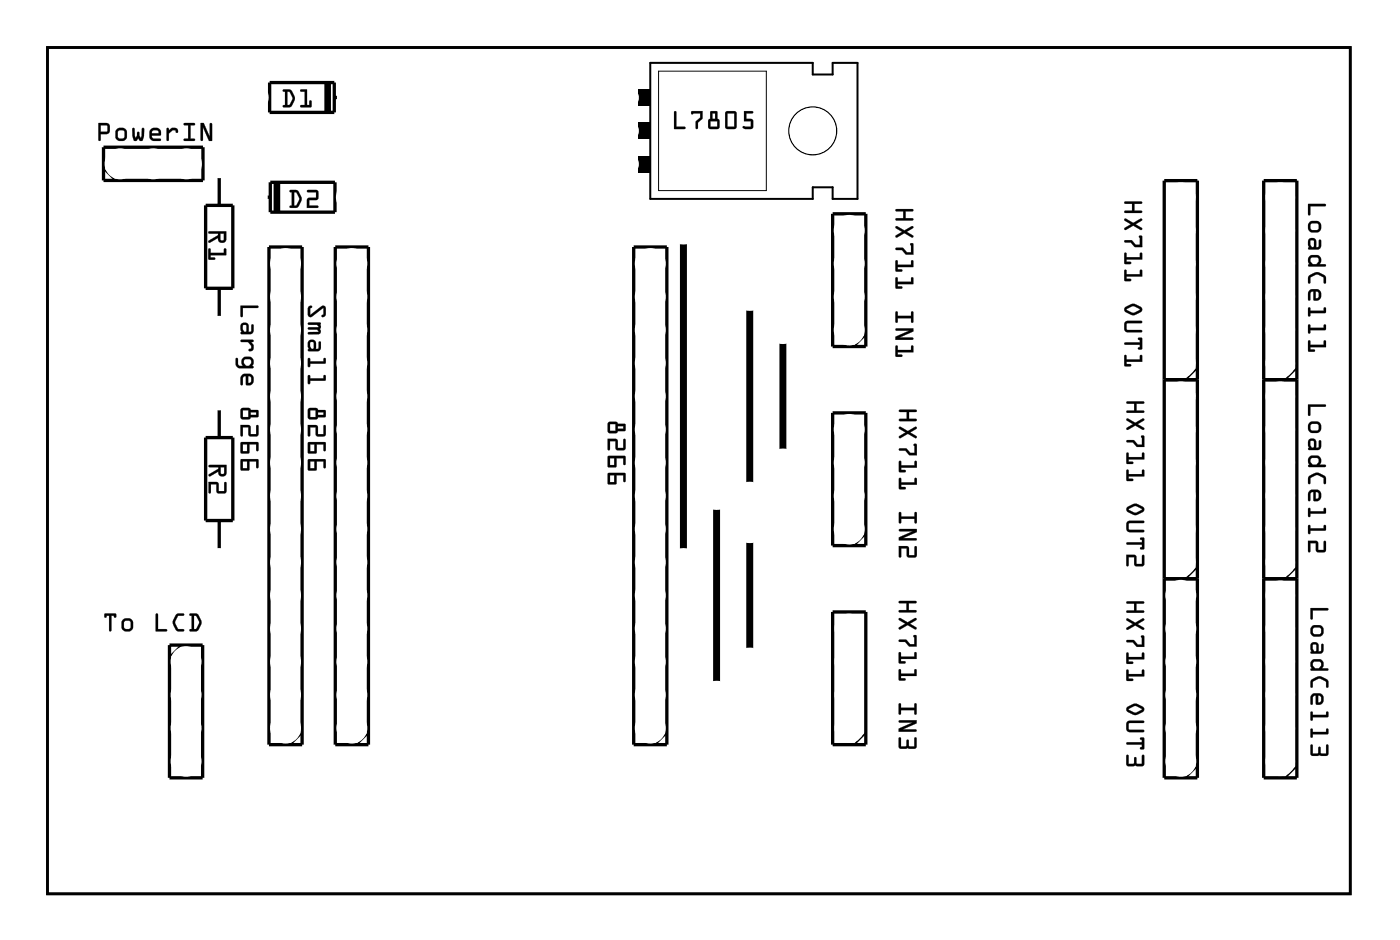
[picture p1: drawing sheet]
<svg xmlns="http://www.w3.org/2000/svg" width="107mm" height="72mm" viewBox="0 0 107 72" stroke-linecap="round" stroke-linejoin="round" font-family="sans-serif">
<path d="M3.6 3.6h99.8v64.8h-99.8z" fill="none" stroke="#000" stroke-width=".2"/>
<g fill="#000">
<path d="M48.9 11.9h.9v1.3h-.9zM48.9 9.4h.9v1.3h-.9zM48.9 6.8h.9v1.3h-.9z"/>
<path d="M3.6 3.6h99.8v64.8h-99.8zM3.6 3.6v64.8h99.8v-64.8z"/>
<path d="M7.7 9.6h.5v.5h-.5zM7.5 9.4v1.3l.1 .1 .1-.1v-.4l.6-.1 .1-.5-.1-.3zM9.1 10h.3l.1 .1v.4l-.1 .1h-.2l-.2-.1zM9 9.9l-.1 .1-.1 .5a.44 .44 0 0 0 .7 .3l.2-.3v-.4a.46 .46 0 0 0-.7-.2zM10.2 9.8l-.1 .5a.38 .38 0 0 0 .3 .5l.2-.2 .1 .1a.2 .2 0 0 0 .2 .1 .2 .2 0 0 0 .1-.3v-.7h-.1l-.1 .8-.2-.5-.2 .5-.1-.8zM11.7 10h.4l.1 .2h-.6zM11.6 9.9l-.1 .2v.4l.2 .3h.6v-.2h-.5l-.2-.1v-.1h.7a.4 .4 0 0 0-.1-.5 .4 .4 0 0 0-.4-.1zM12.8 9.8v1l.1-.1v-.5l.3-.2h.2l.1 .1a.09 .09 0 0 0 .1 .1 .1 .1 0 0 0 0-.2 .38 .38 0 0 0-.4-.2l-.3 .2v-.2zM14.1 9.4v.2h.3v1h-.3v.1l.8 .1v-.2h-.3v-1h.3v-.1zM15.4 9.4v1.3l.1 .1v-.1v-1l.5 1.1h.2v-1.3v-.1l-.1 .1v1l-.5-1.1z"/>
<path d="M7.7 9.6h.5v.5h-.5zM7.7 9.6v.5h.5v-.5zM7.5 9.4v1.3l.1 .1 .1-.1v-.4h.4l.2-.1 .1-.5-.2-.3zM7.5 9.4h.8l.1 .3-.1 .5-.6 .1v.4l-.1 .1-.1-.1zM9.1 10h.3l.1 .1 .1 .4-.2 .1h-.2l-.2-.1zM9.1 10l-.1 .5 .2 .1h.2l.1-.1v-.4l-.1-.1zM8.8 10.3a.5 .5 0 0 0 1 0 .5 .5 0 0 0-1 0zM8.8 10.3a.51 .51 0 0 1 1 0 .51 .51 0 0 1-1 0zM10.2 9.8l-.1 .6 .1 .3 .2 .1 .2-.2 .1 .2h.2l.1-.4v-.6l-.1 .1-.1 .7-.2-.5-.2 .5-.1-.7zM10.1 9.8h.2l.1 .8 .1-.2v-.3h.1l.2 .5 .1-.8h.1v.6l-.1 .4h-.2l-.1-.2-.2 .2a.31 .31 0 0 1-.3-.4zM11.7 10h.4l.1 .2h-.6zM11.7 10l-.1 .2h.6l-.2-.2zM11.6 9.9l-.1 .2v.5l.3 .2h.5l-.1-.2h-.4l-.2-.1v-.1h.7v-.3l-.1-.2-.4-.1zM11.6 9.9a.47 .47 0 0 1 .7 .2v.3h-.7l.1 .2h.6v.2h-.6l-.2-.3-.1-.4zM12.8 9.8v.9v.1l.1-.1v-.5l.3-.2h.2l.1 .1 .1 .1a.23 .23 0 0 0 0-.3 .23 .23 0 0 0-.2-.1h-.2l-.3 .2v-.2zM12.8 9.8h.1v.2l.3-.2h.2a.23 .23 0 0 1 .2 .2v.1a.13 .13 0 0 1-.1 .1 .13 .13 0 0 1-.1-.2h-.2l-.3 .2v.5l-.1 .1zM14.1 9.4l.1 .2h.2v1h-.2l-.1 .1 .8 .1v-.2h-.3v-1h.3v-.1zM14.1 9.4l.8 .1v.1h-.3v1h.3l.1 .1-.1 .1-.8-.1v-.1h.3v-1h-.3zM15.4 9.4v1.3l.1 .1v-.1l.1-1 .4 1.1h.2v-1.3v-.1l-.1 .1v1l-.5-1.1zM15.4 9.4h.2l.5 1.1v-1l.1-.1v.1v1.3h-.2l-.4-1.1v1l-.1 .1-.1-.1z"/>
<path d="M16.9 17.9h.3l-.1 .5h-.2zM16 17.7v.2h.7v.1l-.7 .4v.2l.7-.4a.32 .32 0 0 0 .3 .4 .32 .32 0 0 0 .3-.3v-.6zM16 19v.9l.5-.1-.1-.1h-.3v-.2h1.2v-.5l-.1 .1v.3h-1.1v-.3z"/>
<path d="M16.9 17.9h.3l-.1 .5h-.2zM16.9 17.9v.4l.2 .1 .1-.1v-.4zM16 17.7v.2h.7v.1l-.7 .4v.2l.7-.4v.2l.2 .2h.3l.1-.2v-.7zM16 17.7h1.3v.6a.32 .32 0 0 1-.3 .3 .32 .32 0 0 1-.3-.4l-.6 .4h-.1v-.2l.7-.4v-.1h-.7zM16 19v.8v.1h.4l.1-.1-.1-.1h-.3v-.2h1.2v-.4l-.1-.1v.1v.3h-1.1v-.3zM16 19l.1 .1v.3h1.1v-.3l.1-.1v.5h-1.2v.2h.3l.1 .1-.5 .1z"/>
<path d="M22 7h.2l.2 .5-.2 .5h-.2zM22 7v1h.2l.2-.5-.2-.4zM21.7 6.9v.1h.1v1l-.1 .1v.1h.5l.2-.1 .2-.4-.1-.3-.2-.5zM21.7 6.9h.6l.3 .4v.4l-.2 .4-.2 .1h-.5v-.2h.1v-1h-.1zM23 6.9l.1 .1h.2v1h-.2l-.1 .2h.8v-.5l-.1 .1v.2h-.2v-1.1zM23 6.9l.5-.1v1.2h.2v-.3h.1l.1 .1-.1 .4h-.8v-.2h.3v-1h-.3z"/>
<path d="M22 7h.2l.2 .5-.2 .5h-.2zM21.7 6.9v.1h.1v1a.1 .1 0 0 0-.1 .1 .1 .1 0 0 0 0 .1h.6l.3-.7-.3-.6zM23 6.9v.1h.3v1h-.3v.2h.8v-.5h-.1v.3h-.2v-1.2z"/>
<path d="M22.5 14.7h.2l.2 .5-.2 .5h-.2zM22.5 14.7v1h.2l.2-.5-.2-.4zM22.2 14.6v.1h.2v1l-.2 .1 .1 .1h.4l.2-.1 .2-.4v-.3l-.3-.5zM22.2 14.6h.6l.3 .4v.4l-.2 .4-.2 .1h-.5v-.2h.2v-1h-.2zM23.5 14.6l.1 .1h.6v.5h-.6l-.1 .7h.8l.1-.1-.1-.1h-.6v-.4h.6l.1-.6-.2-.2zM23.5 14.6l.7-.1 .2 .1-.1 .7h-.6v.4h.6l.1 .1-.1 .1h-.8l.1-.7 .6-.1v-.4h-.6z"/>
<path d="M22.5 14.7h.2l.2 .5-.2 .5h-.2zM22.2 14.6v.1h.2l-.1 1a.1 .1 0 0 0-.1 .1 .1 .1 0 0 0 .1 .1h.5l.3-.7-.3-.6zM23.5 14.6l.1 .1h.6v.4l-.6 .1-.1 .7h.8v-.2h-.6v-.4h.6l.1-.6-.2-.2z"/>
<path d="M51.7 8.5l-.1 1.4h.9v-.1l-.1-.1h-.6v-1.1zM51.7 8.5l.1 .1v1.1h.7v.1v.1h-.9zM53 8.5v.3l.1-.1h.5v.3l-.3 .3v.5l.1 .1 .1-.1v-.4l.3-.3v-.6zM53 8.5h.8v.6l-.3 .3-.1 .5-.1-.1v-.5l.3-.3v-.3h-.5l-.1 .1-.1-.1zM54.4 9.3h.6v.4h-.6zM54.4 9.3v.4h.5v-.4zM54.6 8.7h.2v.4h-.2zM54.6 8.7v.4h.2v-.4zM54.4 8.5v.6l-.2 .2 .1 .5 .1 .1h.6l.1-.2v-.4l-.2-.2 .1-.5-.1-.1zM54.4 8.5l.6 .1v.5l.1 .2v.4l-.1 .2h-.6l-.2-.1v-.5l.2-.2zM55.7 8.7h.6v1h-.6zM55.7 8.7v1h.5v-1zM55.6 8.6v1.2l.1 .1h.6l.1-.2v-1.1l-.2-.1zM55.6 8.6l.6-.1 .2 .1v1.1l-.1 .2h-.6l-.1-.1zM57 8.5v.8h.5v.4l-.5-.1-.1 .2 .2 .1h.5l.1-.2v-.5l-.2-.1h-.3v-.4h.4l.1-.1-.1-.1zM57 8.5l.7 .1-.1 .1h-.4v.4h.3l.2 .1v.5l-.1 .2h-.5l-.2-.1 .1-.2 .5 .1v-.4h-.5z"/>
<path d="M51.7 8.5l-.1 1.4h.9v-.2h-.7v-1.1zM53 8.5l-.1 .1a.1 .1 0 0 0 .1 .1 .1 .1 0 0 0 .1 0h.5v.3l-.3 .3v.5l.1 .1 .1-.5 .3-.3v-.6zM54.4 9.3h.5v.4h-.5zM54.6 8.7h.2v.4h-.2zM54.4 8.5v.6l-.2 .2 .1 .5 .1 .1h.6l.1-.2v-.4l-.1-.2v-.5zM55.7 8.7h.5v1h-.5zM55.6 8.6v1.2l.1 .1h.6l.1-.2v-1.1l-.2-.1zM57 8.5v.8h.5v.4l-.5-.1-.1 .2 .2 .1h.5l.1-.2v-.5l-.1-.1h-.4v-.4h.4l.1-.1z"/>
<path d="M68.6 16v.2h.6v.5h-.6v.2l1.4-.1-.1-.1h-.5v-.5h.5v-.2zM68.6 17.3v.2l.5 .2-.5 .3v.2l.7-.3 .6 .3 .1-.1-.1-.1-.4-.3 .4-.2v-.2l-.6 .3zM68.6 19v.1h.5l.3 .4h.6v-.8l-.1-.1a.11 .11 0 0 0-.2 .1 .1 .1 0 0 0 .1 .1v.5h-.3l-.3-.3zM68.6 19.9v.9l.5-.1v-.1h-.3v-.2h1.2l-.1-.5-.1 .1v.3h-1v-.3zM68.6 21.3v.8l.5-.1v-.1h-.3v-.1l1.2-.1-.1-.5-.1 .1v.3h-1v-.3zM68.6 23.9v.8h.2v-.3h1v.3h.2l-.1-.9-.1 .1v.3h-1v-.3zM68.6 25.2l.1 .1h1l-1.1 .5v.2h1.4l-.1-.2h-1l1.1-.4v-.3zM68.6 26.5v.8h.5v-.1l-.3-.1v-.1h1.2l-.1-.5h-.1v.3h-1v-.3z"/>
<path d="M68.6 16l.1 .2h.5v.5h-.5l-.1 .1 .1 .1 1.3-.1-.1-.1h-.5v-.5h.5l.1-.1-.1-.1zM68.6 16h1.3v.2h-.5v.5h.5l.1 .1-1.4 .1v-.1v-.1h.6v-.5h-.6zM68.6 17.3v.2l.5 .2-.5 .3 .1 .2 .6-.4 .6 .4 .1-.1-.1-.1-.5-.3 .5-.2v-.2l-.6 .4-.6-.4zM68.6 17.3h.1l.6 .3 .5-.3a.1 .1 0 0 1 .2 0 .11 .11 0 0 1-.1 .2l-.4 .2 .4 .3v.2l-.6-.3-.6 .3-.1-.2 .5-.3-.5-.2zM68.6 19l.1 .1h.4l.3 .4h.6v-.8l-.1-.1-.2 .1 .1 .1v.5h-.3l-.3-.3zM68.6 19h.6l.3 .3h.3v-.5l-.1-.1 .2-.1 .1 .9h-.6l-.3-.4h-.5zM68.6 20v.7l.1 .1h.3l.1-.1-.1-.1h-.2v-.2h1.2v-.4l-.1-.1-.1 .1v.3h-1v-.3zM68.6 19.9l.2 .1v.3h1v-.3l.1-.1 .1 .5h-1.2v.2h.3v.1l-.5 .1zM68.6 21.3v.7l.1 .1h.3l.1-.1-.1-.1h-.2v-.2h1.2v-.4l-.1-.1-.1 .1v.3h-1v-.3zM68.6 21.2l.2 .1v.3h1v-.3l.1-.1 .1 .5-1.2 .1v.1h.3v.2h-.5zM68.6 23.9l.1 .8 .1-.1v-.2h1v.3h.2l-.1-.8h-.1v.3h-1v-.3zM68.6 23.9h.2v.3h1v-.3l.1-.1 .1 .9h-.1h-.1v-.3h-1v.3h-.2zM68.6 25.2l.1 .1h1l-1.1 .5v.2h1.4l-.1-.2h-1l1-.4 .1-.2zM68.6 25.2l1.4-.1v.3l-1.1 .4h1l.1 .2h-1.4v-.2l1.1-.5h-1h-.1zM68.6 26.5v.7l.1 .1h.3l.1-.1-.1-.1-.2 .1v-.2h1.2v-.5l-.1-.1-.1 .1v.3h-1v-.3zM68.6 26.5h.2v.3h1v-.3l.1-.1 .1 .6h-1.2v.1h.3v.2h-.5z"/>
<path d="M86.1 15.5l.1 .1h.5v.5h-.5v.2l1.3-.1-.1-.1h-.5v-.5h.5v-.2zM86.1 16.8v.1l.5 .3-.5 .3 .1 .1 .6-.3 .6 .3h.1v-.2l-.5-.2 .5-.3-.1-.2-.6 .4zM86.1 18.4l.1 .2h.4l.3 .3h.6v-.8l-.1-.1a.1 .1 0 0 0-.1 .1 .1 .1 0 0 0 0 .1v.5h-.3l-.3-.3zM86.1 19.4l.1 .8h.4v-.2h-.3v-.1l1.2-.1-.1-.5-.1 .1v.3h-1v-.3zM86.1 20.7l.1 .8h.4v-.1l-.3-.1v-.1h1.2l-.1-.5h-.1v.3h-1v-.3zM86.2 23.5l-.1 .2 .1 .2 .5 .2h.2l.5-.2a.23 .23 0 0 0 0-.4l-.6-.2zM86.3 23.7l.5-.3 .5 .3-.5 .3zM86.2 24.6l-.1 .6 .2 .2h1.2l-.1-.1h-1l-.1-.1 .1-.5h1h.1l-.1-.1h-1zM86.1 26.2l.1 .2h1.1v.2h-.1v.1h.3l-.1-.8h-.2v.1h.1v.2zM86.1 27.2l.1 .8h.4v-.1h-.3v-.2h1.2l-.1-.5h-.1v.3h-1v-.3z"/>
<path d="M86.2 15.5v.1h.5v.5h-.5l-.1 .1 .1 .1 1.3-.1-.1-.1h-.5v-.5h.5l.1-.1-.1-.1zM86.1 15.4h1.3v.2h-.5v.5h.5l.1 .2h-1.3l-.1-.1 .1-.1h.5v-.5h-.5zM86.2 16.8v.1l.4 .3-.4 .2v.2l.6-.3 .6 .3h.1v-.2l-.5-.2 .5-.3-.1-.2-.6 .4-.5-.4zM86.1 16.8l.2-.1 .5 .4 .6-.4a.1 .1 0 0 1 .1 .1 .1 .1 0 0 1 0 .1l-.5 .3 .5 .3-.1 .1-.6-.3-.6 .3-.1-.1 .5-.3-.5-.3zM86.2 18.4v.2h.4l.3 .3h.6v-.8l-.1-.1-.2 .1 .1 .1v.5h-.3l-.3-.3zM86.1 18.4h.6l.3 .3h.3v-.5l-.1-.1 .2-.1 .1 .9h-.6l-.3-.3h-.4zM86.2 19.4l-.1 .7 .1 .1h.4l.1-.1-.1-.1-.3 .1v-.2h1.2v-.5l-.1-.1-.1 .1v.3h-1v-.3zM86.1 19.4h.2v.3h1v-.3l.1-.1 .1 .6h-1.2v.1h.3l.1 .2h-.5zM86.2 20.7l-.1 .7 .1 .1h.4l.1-.1-.1-.1-.3 .1v-.2h1.2v-.5l-.1-.1-.1 .1v.3h-1v-.3zM86.1 20.7h.2v.3h1v-.3l.1-.1 .1 .6h-1.2v.1h.3l.1 .2h-.5zM86.2 23.5l-.1 .2 .1 .2 .6 .2 .6-.2 .1-.2-.1-.2-.5-.2h-.3zM86.2 23.5l.5-.2h.2l.5 .2 .1 .3-.5 .3h-.3l-.5-.2-.1-.2zM86.3 23.7l.5-.3 .5 .3-.5 .3-.5-.2zM86.3 23.7l.5 .3 .5-.3-.5-.3zM86.2 24.6l-.1 .6 .2 .2h1.2l-.1-.1h-1l-.1-.1v-.5h1.1h.1l-.1-.1h-1zM86.2 24.6h.2h1l.1 .1-.1 .1h-1l-.1 .4 .1 .1h1l.1 .1h-1.2l-.2-.2zM86.2 26.2v.2h1.1v.2l-.1 .1 .2 .1 .1-.1v-.8l-.1-.1-.2 .1 .1 .1v.2zM86.1 26.2h1.2v-.2a.11 .11 0 0 1-.1 0 .11 .11 0 0 1 .1-.2l.2 .1v.8l-.1 .1-.2-.1a.1 .1 0 0 1 0-.1 .1 .1 0 0 1 .1 0v-.2h-1.1l-.1-.1zM86.2 27.2l-.1 .8 .1 .1h.4l.1-.1-.1-.1h-.3v-.2h1.2v-.4l-.1-.1-.1 .1v.2h-1v-.2zM86.1 27.2h.2v.3h1v-.3h.1l.1 .5h-1.2v.2h.3l.1 .1-.5 .1z"/>
<path d="M100.2 15.6v.8l.1 .1 .1-.1v-.6h1.1l.1-.1-.1-.1zM100.4 17.2l.5-.1 .1 .1v.4h-.5l-.1-.1zM100.3 17l-.1 .2 .1 .4 .1 .2h.5a.46 .46 0 0 0 .3-.4 .46 .46 0 0 0-.3-.5zM100.4 18.4h.3l-.1 .5h-.1l-.1-.2zM100.3 18.3l-.1 .2 .1 .4-.1 .2h.7l.2-.1 .1-.2v-.4h-.2v.5h-.2l-.1-.6-.1-.1zM100.4 19.8l.5-.1 .1 .3-.2 .2h-.2l-.2-.2zM100.3 19.6a.44 .44 0 0 0 0 .6 .09 .09 0 0 0-.1 .1 .09 .09 0 0 0 .1 .1h1.2v-.2h-.4l.1-.1a.4 .4 0 0 0-.3-.6h-.4zM100.3 21.1l-.1 .2 .1 .4h.1v-.5l.5-.2 .5 .2v.5h.2l-.1-.5-.4-.3-.3-.1zM100.8 22.3h.1l.1 .2v.2l-.1 .1h-.1zM100.3 22.2l-.1 .2v.6h.2v-.5l.1-.2h.1v.7a.4 .4 0 0 0 .5-.1 .4 .4 0 0 0 .1-.4l-.2-.3-.5-.1zM100.2 23.6l.1 .6h.1v-.2l1.2-.1-.1-.4-.1 .1v.2h-1v-.2zM100.2 24.9l.1 .6h.1v-.2l1.2-.1-.1-.4-.1 .1v.2h-1v-.2zM100.2 26.1l.1 .8h.4v-.1h-.3v-.2h1.2l-.1-.5h-.1v.3h-1v-.3z"/>
<path d="M100.2 15.6v.8l.1 .1 .1-.1v-.6h1.1l.1-.1-.1-.1zM100.2 15.6h1.3l.1 .1-.1 .1h-1.1v.6l-.1 .1-.1-.1zM100.4 17.1h.5l.1 .1v.4h-.5l-.1-.1zM100.4 17.2v.3l.1 .1h.4l.1-.1v-.3l-.1-.1zM100.2 17.4a.5 .5 0 0 0 1 0 .5 .5 0 0 0-1 0zM100.2 17.4a.51 .51 0 0 1 1 0 .51 .51 0 0 1-1 0zM100.4 18.4h.3l-.1 .5h-.1l-.1-.2zM100.4 18.4v.3l.2 .2 .1-.1v-.3l-.1-.1zM100.3 18.3l-.1 .2 .1 .4-.1 .2h.7l.2-.1 .1-.2v-.4h-.2v.5h-.2v-.4l-.1-.2-.2-.1zM100.3 18.3l.2-.1a.3 .3 0 0 1 .3 .3v.4h.2v-.5h.2l-.1 .6-.2 .1h-.7v-.6zM100.4 19.8l.5-.1 .1 .3-.2 .2h-.2l-.2-.2zM100.4 19.8v.2l.2 .2h.2l.2-.2v-.1l-.1-.2zM100.3 19.6l-.1 .3 .1 .3-.1 .1 .1 .1 1.3-.1-.1-.1h-.4l.1-.3-.2-.3-.5-.1zM100.3 19.6l.2-.1 .5 .1 .2 .3-.1 .3h.4l.1 .1-.1 .1h-1.2l-.1-.1 .1-.1a.43 .43 0 0 1 0-.6zM100.3 21.1l-.1 .2v.3l.1 .1 .1-.1v-.4l.5-.2 .5 .2v.5h.1l.1-.1-.1-.4-.4-.3h-.3zM100.3 21.1l.5-.3 .3 .1 .4 .2 .1 .6h-.1h-.1l-.1-.5-.4-.2-.5 .2v.5h-.1l-.1-.4zM100.8 22.3h.1l.1 .2v.2l-.1 .1h-.1zM100.8 22.3v.5h.1l.1-.1v-.2zM100.3 22.2l-.1 .3v.5l.2-.1v-.4l.1-.2h.1v.7h.3l.2-.1 .1-.4-.1-.2-.2-.2zM100.3 22.2l.2-.1h.4a.42 .42 0 0 1 .3 .6v.1a.41 .41 0 0 1-.5 .2l-.1-.1v-.6l-.2 .2v.5h-.1h-.1v-.6zM100.2 23.6v.5l.1 .1 .1-.2h1.1l.1-.1v-.3l-.1-.1-.1 .1v.2h-1v-.2zM100.2 23.6h.2v.2h1v-.2l.1-.1 .1 .4-1.2 .1v.2h-.1zM100.2 24.9v.5l.1 .1 .1-.2h1.1l.1-.1v-.3l-.1-.1-.1 .1v.2h-1v-.2zM100.2 24.9h.2v.2h1v-.2l.1-.1 .1 .4-1.2 .1v.2h-.1zM100.2 26.1v.7l.1 .1h.3l.1-.1h-.1h-.2v-.2h1.2v-.5h-.1h-.1v.3h-1v-.3zM100.2 26.1h.2v.3h1v-.3h.1l.1 .5h-1.2v.2h.3v.1h-.4z"/>
<path d="M16.9 35.8h.3l-.1 .5-.2-.1zM16 35.6v.2h.7v.1l-.7 .4v.2l.7-.4a.32 .32 0 0 0 .3 .4 .32 .32 0 0 0 .4-.3l-.1-.6zM16 36.9v.9l.2-.1v-.6h.4v.5l.1 .2h.5l.1-.1v-.8l-.1 .1v.6h-.4l-.1-.6z"/>
<path d="M16.9 35.8h.3l-.1 .5-.2-.1zM16.9 35.8v.4l.2 .1 .1-.1v-.4zM16 35.6l.1 .2h.6v.1l-.7 .4v.2l.7-.4 .1 .2 .1 .1h.3l.1-.1v-.7zM16 35.6h1.4v.6a.32 .32 0 0 1-.4 .3 .32 .32 0 0 1-.3-.4l-.6 .4h-.1v-.2l.7-.4v-.1h-.7zM16 36.9v.9l.2-.1-.1-.6h.5v.5l.1 .2h.5l.1-.1v-.8l-.1 .1v.6h-.5v-.6zM16 36.9h.7l.1 .7h.4v-.6l.1-.1v.8l-.1 .1h-.5l-.1-.2v-.5h-.4v.6l-.2 .1z"/>
<path d="M18.4 23.4v.8l.1 .1 .1-.1v-.6h1.1l.1-.1-.1-.1zM18.6 24.9h.3l-.1 .5h-.1l-.1-.2zM18.5 24.8l-.1 .2 .1 .4v.2h.7l.2-.1v-.2v-.4h-.1l-.1 .5h-.2v-.6l-.2-.1zM18.5 26v.2h.5l.2 .3v.2h-.1a.09 .09 0 0 0-.1 .1 .11 .11 0 0 0 .2 .1 .38 .38 0 0 0 .2-.5l-.2-.2h.1a.09 .09 0 0 0 .1-.1 .09 .09 0 0 0-.1-.1zM18.7 27.5h.5v.3l-.1 .2h-.2l-.2-.2zM18.1 27.4v.5l.2 .3h1.1v-.1l-.1-.1a.4 .4 0 0 0 .1-.4 .4 .4 0 0 0-.3-.3h-.3l-.3 .2v.3l.1 .2h-.3l-.1-.5zM19 28.8h.2v.1v.3l-.1 .1h-.1zM18.5 28.7l-.1 .2v.5h.2v-.5l.1-.1h.1v.6a.4 .4 0 0 0 .5 0 .4 .4 0 0 0 .1-.5l-.2-.3h-.5zM18.6 31.4h.4v.5h-.4zM19.2 31.6h.4v.2h-.4zM18.5 31.3l-.1 .6 .1 .2h.5l.2-.2h.6l-.1-.5h-.5l-.2-.2zM18.4 32.5l.1 .9 .1-.1v-.6h.4v.5l.1 .2h.5l.2-.1-.1-.8-.1 .1v.6h-.4l-.1-.6zM18.6 34h.3v.5h-.3zM18.5 33.9v.8h.6v-.7h.5v.5h.2l-.1-.7zM18.6 35.3h.3v.5h-.3zM18.5 35.2v.8h.6v-.7h.5v.5h.2l-.1-.6z"/>
<path d="M18.4 23.4v.8l.1 .1 .1-.1v-.6h1.1l.1-.1-.1-.1zM18.4 23.4h1.3l.1 .1-.1 .1h-1.1v.6l-.1 .1-.1-.1zM18.6 24.9h.3l-.1 .5h-.1l-.1-.2zM18.6 24.9v.3l.2 .2 .1-.1v-.3l-.1-.1zM18.5 24.8l-.1 .2 .1 .4v.2h.7l.1-.1 .1-.2v-.4h-.1v.5h-.3l.1-.4-.1-.2-.3-.1zM18.5 24.8l.2-.1a.3 .3 0 0 1 .4 .3l-.1 .4 .2-.1 .1-.5 .1 .1v.6l-.2 .1h-.7l-.1-.6zM18.5 26v.2h.5l.3 .3v.2h-.2v.1a.23 .23 0 0 0 .2 0 .23 .23 0 0 0 .1-.2v-.2l-.2-.2 .2-.1v-.1zM18.4 26h1v.2h-.2l.2 .2v.2a.23 .23 0 0 1-.2 .3h-.1a.13 .13 0 0 1 0-.2 .13 .13 0 0 1 .1 0v-.2l-.2-.3h-.5zM18.7 27.5h.5l.1 .1-.1 .2-.1 .2h-.2l-.2-.2zM18.7 27.5v.3l.1 .2h.3l.1-.2v-.2l-.1-.1zM18.1 27.4v.5l.1 .3 1.2-.1-.1-.1 .1-.4-.2-.2-.4-.1-.2 .2-.1 .3 .1 .2h-.3l-.1-.1v-.4zM18.1 27.4l.1 .1 .1 .5h.3l-.1-.4 .1-.2 .5-.1 .2 .1a.42 .42 0 0 1 0 .6l.1 .1v.1h-1.1l-.2-.3zM19 28.8h.2l.1 .1-.1 .3-.1 .1h-.1zM19 28.8v.5h.1l.1-.1v-.3zM18.5 28.7l-.1 .2 .1 .6 .1-.1v-.5l.1-.1h.1l.1 .7h.2l.2-.1 .1-.5-.1-.2-.2-.1zM18.5 28.7l.2-.1h.4a.42 .42 0 0 1 .3 .6 .41 .41 0 0 1-.5 .3l-.1-.1v-.6l-.2 .1v.5l-.1 .1-.1-.1v-.5zM18.6 31.4h.4v.5h-.4zM18.6 31.4v.5h.4v-.5zM19.2 31.6h.4v.2h-.4zM19.2 31.6v.2h.4v-.2zM18.5 31.3l-.1 .6 .1 .2h.5l.2-.2h.5h.1v-.4l-.1-.1h-.5l-.2-.2zM18.5 31.3l.5-.1 .2 .2h.6v.5h-.6l-.2 .2h-.5l-.1-.2zM18.4 32.5l.1 .9 .1-.1v-.6h.4v.5l.1 .2h.5l.2-.1-.1-.7h-.1v.6h-.4l-.1-.6zM18.4 32.5l.8 .1v.6h.4v-.6l.1-.1 .1 .8-.2 .1h-.5l-.1-.2v-.5h-.4v.6l-.1 .1zM18.6 34h.3v.6h-.3zM18.6 34v.5h.3v-.5zM18.5 33.9l-.1 .7 .1 .1h.6v-.7h.5v.5h.1h.1v-.6l-.1-.1zM18.4 33.9l1.3-.1 .1 .7-.1 .1-.1-.1v-.5h-.5v.7h-.6zM18.6 35.3h.3v.6h-.3zM18.6 35.3v.5h.3v-.5zM18.5 35.2l-.1 .7 .1 .1h.6v-.7h.5v.5h.1h.1v-.6l-.1-.1zM18.4 35.2l1.3-.1 .1 .7-.1 .1-.1-.1v-.5h-.5v.7h-.6z"/>
<path d="M23.7 23.5l-.1 .6a.2 .2 0 0 0 .1 .2 .2 .2 0 0 0 .2-.1l.8-.6 .1 .5a.11 .11 0 0 0-.2 .1 .1 .1 0 0 0 .1 .1l.2-.2 .1-.5a.22 .22 0 0 0-.4-.2l-.8 .7v-.5a.1 .1 0 0 0 .1-.1 .1 .1 0 0 0-.1-.1zM23.6 24.7v.2h.7l.1 .1-.8 .1v.1h.7l.1 .2h-.8v.2h.8a.29 .29 0 0 0 .1-.4v-.5zM23.8 26.2h.2v.5h-.1l-.2-.2zM23.7 26.1l-.1 .2 .1 .4-.1 .2h.7l.2-.1 .1-.2v-.4h-.2v.5h-.2l-.1-.6-.2-.1zM23.6 27.4v.7h.2v-.3h1.1v-.4l-.1 .1v.2h-1v-.2zM23.6 28.7v.7h.2v-.2l1.1-.1v-.4l-.1 .1v.2h-1v-.2zM23.8 31.4h.4v.5h-.4zM24.4 31.6h.4v.2h-.4zM23.6 31.3v.6l.1 .2h.5l.2-.2h.5v-.5h-.5l-.2-.2zM23.6 32.5v.9l.2-.1v-.6h.4v.5l.1 .2h.5l.1-.1v-.8l-.1 .1v.6h-.4l-.1-.6zM23.8 34h.3v.5h-.3zM23.6 33.9v.8h.6l.1-.7h.5v.5h.1v-.6zM23.8 35.3h.3v.6h-.3zM23.6 35.2v.8h.6l.1-.7h.5v.5h.1v-.6z"/>
<path d="M23.7 23.5l-.1 .6 .1 .2 .2-.1 .8-.6 .1 .4-.2 .2 .1 .1 .2-.2 .1-.5-.2-.2h-.2l-.8 .7v-.5l.1-.1-.1-.1zM23.6 23.5l.2-.1 .1 .1-.1 .1v.5l1-.7 .1 .1 .1 .5a.2 .2 0 0 1-.1 .3 .2 .2 0 0 1-.3-.1l.2-.2-.1-.4-.8 .7-.3-.1v-.6zM23.6 24.7l.1 .2h.6l.1 .1-.8 .1 .1 .1h.6l.1 .2h-.7l-.1 .2h.8l.1-.1v-.8zM23.6 24.7h.9l.1 .3-.1 .2 .1 .1a.23 .23 0 0 1-.2 .3h-.8v-.2h.8l-.1-.2h-.7v-.1l.8-.1-.1-.1h-.7zM23.8 26.2h.2v.5h-.1l-.2-.2zM23.8 26.2l-.1 .3 .2 .2 .1-.1v-.3l-.1-.1zM23.7 26.1l-.1 .2 .1 .4-.1 .2h.7l.2-.1 .1-.2v-.4h-.2v.5h-.2v-.4l-.1-.2-.3-.1zM23.7 26.1l.1-.1a.3 .3 0 0 1 .4 .3v.4h.2v-.5h.2l-.1 .6-.2 .1h-.7v-.6zM23.6 27.4v.6l.1 .1v-.3h1.2h.1v-.3l-.1-.1-.1 .1v.2h-1.1v-.2zM23.6 27.4l.2 .1v.2h1v-.2l.1-.1 .1 .4h-1.2v.3h-.2zM23.6 28.7v.6l.1 .1v-.3l1.2 .1 .1-.1v-.3l-.1-.1-.1 .1v.2h-1.1v-.2zM23.6 28.7l.2 .1v.2h1v-.2l.1-.1 .1 .4-1.2 .1v.2h-.2zM23.7 31.4h.5v.5h-.5zM23.8 31.4v.5h.4v-.5zM24.3 31.6h.5v.2h-.5zM24.4 31.6v.2h.4v-.2zM23.6 31.3v.6l.1 .2h.5l.1-.2h.6h.1v-.4l-.1-.1h-.6l-.1-.2zM23.6 31.3l.6-.1 .2 .2h.5l.1 .5h-.6l-.2 .2h-.5l-.1-.2zM23.6 32.5v.9l.2-.1-.1-.6h.5v.5l.1 .2h.5l.1-.1v-.7h-.1v.6h-.5v-.6zM23.6 32.5l.7 .1 .1 .6h.4v-.6l.1-.1v.8l-.1 .1h-.5l-.1-.2v-.5h-.4v.6l-.2 .1zM23.7 34h.4v.6h-.4zM23.8 34v.5h.3v-.5zM23.6 33.9v.7l.1 .1h.5l.1-.7h.5v.5h.1h.1v-.6l-.1-.1zM23.6 33.9l1.3-.1 .1 .7-.1 .1-.1-.1v-.5h-.5l-.1 .7h-.6zM23.7 35.3h.4v.6h-.4zM23.8 35.3v.6h.3v-.6zM23.6 35.2v.7l.1 .1h.5l.1-.7h.5v.5l.1 .1 .1-.1v-.6l-.1-.1zM23.6 35.2l1.3-.1 .1 .7-.1 .1-.1-.1v-.5h-.5l-.1 .7h-.6z"/>
<path d="M46.7 32.5h.4v.5h-.4zM47.3 32.6h.4v.2h-.4zM46.6 32.3l-.1 .7 .2 .2h.4l.2-.2h.6v-.5l-.6-.1-.2-.1zM46.5 33.6l.1 .9 .1-.1v-.6h.4v.5l.2 .2h.4l.2-.1v-.8l-.2 .1v.6h-.4v-.6zM46.7 35.1h.4v.5h-.4zM46.6 34.9v.9h.6v-.7h.5l.1 .4h.1v-.6zM46.7 36.4h.4v.5h-.4zM46.6 36.2v.9h.6v-.7h.5l.1 .5h.1v-.7z"/>
<path d="M46.7 32.5h.5v.5h-.5zM46.7 32.5v.5h.4v-.5zM47.3 32.6h.5v.2h-.5zM47.3 32.6v.2h.4v-.2zM46.6 32.3l-.1 .7 .2 .1 .4 .1 .2-.2h.5l.1-.1v-.4l-.1-.1-.5 .1-.2-.2zM46.6 32.3h.5l.2 .1h.6v.6h-.6l-.2 .2h-.4l-.2-.2zM46.5 33.6l.1 .9 .1-.1v-.6h.5l-.1 .5 .2 .2h.4l.2-.1v-.8l-.2 .1 .1 .6h-.5v-.6zM46.5 33.6h.8v.7h.4v-.6l.2-.1v.8l-.2 .1h-.4l-.2-.2v-.5h-.4v.6l-.1 .1zM46.7 35.1h.4v.5h-.4zM46.7 35.1v.5h.4v-.5zM46.6 34.9l-.1 .8 .1 .1 .6-.1v-.6h.6l-.1 .4 .1 .1 .1-.1v-.5l-.1-.1zM46.6 34.9h1.3v.7h-.1h-.1v-.5h-.5v.7h-.6zM46.7 36.4h.4v.5h-.4zM46.7 36.4v.5h.4v-.5zM46.6 36.2l-.1 .8 .1 .1h.6v-.7h.6l-.1 .4 .1 .1 .1-.1v-.5l-.1-.1zM46.6 36.2h1.3v.7h-.1h-.1v-.5h-.5v.7h-.6z"/>
<path d="M68.9 31.4v.1h.6v.6h-.6v.1h1.3l-.1-.1h-.5v-.6h.6v-.1zM68.9 32.7v.1l.5 .3-.5 .3v.1l.6-.3 .6 .3h.1v-.1l-.5-.3 .5-.3v-.1l-.7 .3zM68.9 34.4v.1h.5l.3 .3 .5 .1v-.8l-.1-.1a.1 .1 0 0 0-.1 0 .11 .11 0 0 0 .1 .2v.5h-.4l-.3-.4zM68.9 35.3v.9l.5-.1-.1-.1h-.3v-.2h1.2v-.5h-.1v.3h-1.1v-.3zM68.9 36.6v.9l.5-.1-.1-.1h-.3v-.2h1.2v-.5h-.1v.3h-1.1v-.3zM68.9 39.2v.9l.1-.1v-.3h1.1v.3h.1v-.8l-.1 .1v.2h-1.1v-.2zM68.9 40.5v.2h1l-1 .4v.3l1.3-.1-.1-.1h-.9l1-.5v-.2zM68.9 41.8v.9l.1-.1v-.6h.5v.5l.1 .2h.5l.1-.1v-.8l-.1 .1v.6h-.5v-.6z"/>
<path d="M68.9 31.4v.1h.6v.6h-.6v.1h1.3l-.1-.1h-.5v-.6h.5h.1v-.1zM68.9 31.4h1.3v.1h-.6v.6h.5l.1 .1h-1.3h-.1l.1-.1h.6v-.6h-.6zM68.9 32.7v.1l.5 .3-.5 .3v.1l.6-.3 .6 .3h.1v-.1l-.5-.3 .5-.3v-.1l-.7 .3-.5-.3zM68.9 32.7h.1l.5 .3 .6-.3a.1 .1 0 0 1 .1 0 .1 .1 0 0 1 0 .1l-.5 .3 .5 .3v.1l-.7-.3-.6 .4v-.2l.5-.3-.5-.3zM68.9 34.4v.1h.5l.3 .3 .5 .1v-.8l-.1-.1-.1 .1h.1v.6h-.4l-.3-.4zM68.9 34.3h.5l.3 .4h.4v-.5l-.1-.1 .2-.1v.9h-.5l-.3-.4h-.5zM68.9 35.3v.8v.1h.4l.1-.1-.1-.1h-.3v-.2h1.2v-.4l-.1-.1v.1v.2h-1.1v-.2zM68.9 35.3h.1v.3h1.1v-.3h.1v.5h-1.2v.2h.3l.1 .1-.5 .1zM68.9 36.6v.8v.1h.4l.1-.1-.1-.1h-.3v-.2h1.2v-.4l-.1-.1v.1v.2h-1.1v-.2zM68.9 36.6h.1v.3h1.1v-.3h.1v.5h-1.2v.2h.3l.1 .1-.5 .1zM68.9 39.2v.9l.1-.1v-.3h1.1v.3h.1v-.8l-.1 .1v.3h-1.1v-.3zM68.9 39.2h.1v.3h1.1v-.3h.1v.8l-.1 .1v-.1v-.3h-1.1v.3l-.1 .1zM68.9 40.5v.2h1l-1 .4v.3l1.3-.1-.1-.1h-.9l1-.5v-.2zM68.9 40.5h1.3v.2l-1 .5h.9l.1 .1-1.3 .1v-.3l1-.4h-1v-.1zM68.9 41.8v.9l.1-.1v-.6h.5v.5l.1 .2h.5l.1-.1v-.8l-.1 .1v.6h-.5v-.6zM68.8 41.8l.8 .1v.6h.5l-.1-.6 .2-.1v.8l-.1 .1h-.5l-.2-.2 .1-.5h-.5v.6l-.1 .1z"/>
<path d="M86.3 30.8v.1h.6v.5h-.6v.2h1.3v-.2h-.5v-.5h.5v-.2zM86.3 32.1v.1l.5 .3-.5 .3v.1l.7-.3 .5 .3h.1v-.2l-.5-.2 .5-.3v-.2l-.6 .4zM86.3 33.7v.2h.5l.3 .3h.6v-.8l-.1-.1a.11 .11 0 0 0-.2 .1 .1 .1 0 0 0 .1 .1v.5h-.3l-.3-.3zM86.3 34.7v.8h.5v-.1l-.3-.1v-.1h1.2l-.1-.5h-.1v.3h-1v-.3zM86.3 36v.8h.5v-.1h-.3v-.2h1.2l-.1-.5h-.1v.3h-1v-.3zM86.4 38.8l-.1 .2 .1 .2 .4 .2h.3l.4-.2a.23 .23 0 0 0 0-.4l-.5-.2zM86.5 39l.5-.3 .5 .3-.5 .3zM86.4 39.9l-.1 .6 .1 .2h1.2v-.1h-1.1v-.1v-.4l1.1-.1h.1l-.1-.1h-1.1zM86.3 41.5l.1 .2h1.1v.2h-.2v.1h.3v-.8h-.3v.1h.2v.2zM86.3 42.5v.8h.2v-.6h.4v.5l.1 .1 .5 .1 .1-.2v-.7l-.1 .1v.6h-.4l-.1-.7z"/>
<path d="M86.3 30.8l.1 .1h.5v.5h-.5l-.1 .1v.1h1.3v-.2h-.6v-.5h.6l.1-.1-.1-.1zM86.3 30.8l1.3-.1v.2h-.5v.5h.5l.1 .2h-1.4v-.1v-.1h.6v-.5h-.6zM86.3 32.1v.1l.5 .3-.5 .2v.2l.7-.3 .6 .3v-.2l-.5-.2 .5-.3v-.1l-.6 .3-.6-.4zM86.3 32.1l.1-.1 .6 .4 .5-.4a.11 .11 0 0 1 .2 .1 .1 .1 0 0 1-.1 .1l-.5 .3 .5 .3v.1l-.6-.3-.6 .3-.1-.1 .5-.3-.5-.3zM86.3 33.7l.1 .2h.4l.3 .3h.6v-.8l-.1-.1-.2 .1 .1 .1v.6h-.3l-.3-.4zM86.3 33.7h.6l.3 .3h.3v-.5l-.1-.1 .2-.1 .1 .9h-.6l-.3-.3h-.5zM86.3 34.7v.7l.1 .1h.3l.1-.1-.1-.1-.2 .1v-.2h1.1l.1-.5-.1-.1-.1 .1v.3h-1v-.3zM86.3 34.7h.2v.3h1v-.3l.1-.1 .1 .6h-1.2v.1h.3v.2h-.5zM86.3 36v.7l.1 .1h.3l.1-.1h-.1h-.2v-.2h1.1l.1-.5h-.1h-.1v.3h-1v-.3zM86.3 36h.2v.3h1v-.3l.1-.1 .1 .6h-1.2v.2l.3-.1v.2h-.5zM86.4 38.8l-.1 .2 .1 .2 .5 .2 .6-.2 .2-.2-.2-.2-.4-.2h-.3zM86.3 38.8l.5-.2h.3l.5 .2 .1 .3-.5 .3h-.3l-.6-.2v-.2zM86.5 39l.5-.3 .5 .3-.5 .3-.5-.2zM86.5 39l.5 .3 .5-.3-.5-.3zM86.4 40l-.1 .5 .1 .2h1.2v-.1h-1.1v-.1v-.5h1.1h.1l-.1-.1h-1.1zM86.4 39.9h.1h1.1l.1 .1-.1 .1h-1.1v.4v.1h1.1l.1 .1h-1.3l-.1-.2zM86.3 41.6l.1 .1h1.1v.2l-.2 .1 .3 .1 .1-.1v-.8h-.1h-.3l.2 .1v.2zM86.3 41.5h1.2v-.2a.11 .11 0 0 1-.2 0 .11 .11 0 0 1 .1-.2l.3 .1v.8l-.1 .1-.3-.1a.1 .1 0 0 1 0-.1 .1 .1 0 0 1 .2 0v-.2h-1.1l-.1-.1zM86.3 42.5v.8h.2v-.7h.4v.6l.1 .1 .5 .1 .1-.2v-.7l-.1 .1v.6h-.5v-.7zM86.3 42.5h.7l.1 .7h.4v-.6l.1-.1 .1 .7-.2 .2h-.5l-.1-.2v-.5h-.4v.6l-.2 .1z"/>
<path d="M100.2 31v.8h.1h.1v-.7h1.1h.1l-.1-.1zM100.4 32.5h.5l.1 .1v.3l-.5 .1-.1-.2zM100.3 32.4l-.1 .2 .1 .4 .1 .1h.5a.46 .46 0 0 0 .3-.4 .46 .46 0 0 0-.3-.4zM100.4 33.8h.3l-.1 .5h-.1l-.1-.2zM100.3 33.7l-.1 .1 .1 .5-.1 .1 .7 .1 .2-.1 .1-.2v-.5l-.2 .1v.4l-.2 .1-.1-.6-.1-.1zM100.4 35.1h.5l.1 .3-.2 .2h-.2l-.2-.2zM100.3 35a.44 .44 0 0 0 0 .6 .09 .09 0 0 0-.1 .1 .09 .09 0 0 0 .1 .1l1.2-.1v-.1h-.4l.1-.2a.4 .4 0 0 0-.3-.5h-.4zM100.3 36.5l-.1 .1 .1 .5 .1-.1v-.4l.5-.2 .5 .2v.4h.2l-.1-.5-.4-.3h-.3zM100.8 37.7h.1l.1 .1v.3l-.1 .1h-.1zM100.3 37.6l-.1 .2v.5h.2v-.5l.1-.1h.1v.6a.4 .4 0 0 0 .5 0 .4 .4 0 0 0 .1-.5l-.2-.3h-.5zM100.2 38.9l.1 .7 .1-.1v-.2h1.2l-.1-.4h-.1v.2h-1v-.2zM100.2 40.2l.1 .7 .1-.1v-.2h1.2l-.1-.4h-.1v.3h-1v-.3zM100.2 41.4l.1 .9 .1-.1v-.6h.4v.5l.1 .2h.5l.2-.1-.1-.8-.1 .1v.6h-.4l-.1-.6z"/>
<path d="M100.2 31v.8h.1h.1v-.7h1.1h.1l-.1-.1zM100.2 31h1.3l.1 .1-.1 .1-1.1-.1v.7l-.1 .1-.1-.1zM100.4 32.5h.5l.1 .1v.3l-.5 .1-.1-.2zM100.4 32.5v.3l.1 .1 .4 .1 .1-.1v-.3l-.1-.1zM100.2 32.7a.5 .5 0 0 0 1 0 .5 .5 0 0 0-1 0zM100.2 32.7a.51 .51 0 0 1 1 0 .51 .51 0 0 1-1 0zM100.4 33.8h.3l-.1 .5h-.1l-.1-.2zM100.4 33.8v.3l.2 .2 .1-.1v-.4l-.1-.1zM100.3 33.7l-.1 .1 .1 .5-.1 .1 .7 .1 .2-.1 .1-.2v-.5l-.2 .1v.4l-.2 .1v-.5l-.1-.1-.2-.1zM100.3 33.6h.2a.3 .3 0 0 1 .3 .2v.5l.2-.1v-.5h.2l-.1 .7-.2 .1h-.7v-.7zM100.4 35.1h.5l.1 .3-.2 .2h-.2l-.2-.2zM100.4 35.1v.3l.2 .2h.2l.2-.2v-.2l-.1-.1zM100.3 35l-.1 .2 .1 .4h-.1l.1 .1h1.3l-.1-.1h-.4l.1-.4-.2-.3h-.5zM100.3 35l.2-.1h.5l.2 .3-.1 .4h.4l.1 .1-.1 .1h-1.2l-.1-.2h.1a.43 .43 0 0 1 0-.6zM100.3 36.5l-.1 .1v.4l.1 .1 .1-.1v-.4l.5-.2 .5 .2v.4l.1 .1 .1-.1-.1-.5-.4-.3h-.3zM100.3 36.4l.5-.2h.3l.4 .3 .1 .5-.1 .1-.1-.1-.1-.4-.4-.2-.5 .2v.4l-.1 .1-.1-.5zM100.8 37.7h.1l.1 .1v.3l-.1 .1h-.1zM100.8 37.7v.5h.1l.1-.2v-.2zM100.3 37.6l-.1 .2v.5h.2v-.5l.1-.1h.1v.6l.3 .1 .2-.1 .1-.5-.1-.2-.2-.1zM100.3 37.6l.2-.1h.4a.42 .42 0 0 1 .3 .5v.1a.41 .41 0 0 1-.5 .3l-.1-.1v-.6l-.2 .1v.5l-.1 .1-.1-.1v-.6zM100.2 38.9v.6l.1 .1 .1-.3h1.1l.1-.1v-.2l-.1-.1-.1 .1v.2h-1v-.3zM100.2 38.9h.2v.2h1v-.2h.1l.1 .4h-1.2v.2l-.1 .1zM100.2 40.2v.6l.1 .1 .1-.3h1.1l.1-.1v-.2l-.1-.1-.1 .1v.2h-1v-.3zM100.2 40.2h.2v.3h1v-.3h.1l.1 .4h-1.2v.2l-.1 .1zM100.2 41.4l.1 .9 .1-.1v-.6h.4v.5l.1 .2h.5l.2-.1-.1-.8-.1 .1v.6h-.4l-.1-.6zM100.2 41.4l.7 .1 .1 .6h.4v-.6l.1-.1 .1 .8-.2 .1h-.5l-.1-.2v-.5h-.4v.6l-.1 .1z"/>
<path d="M8 47v.3h.1l.1-.2h.2v1.2h.1v-1.2h.2l.1 .2 .1-.3zM9.5 47.6l.4-.1 .1 .1v.4l-.1 .1-.3 .1-.1-.1zM9.4 47.4l-.1 .2v.4a.44 .44 0 0 0 .6 .3l.3-.2v-.4a.46 .46 0 0 0-.8-.3zM12 47l-.1 1.3h.8v-.1h-.6v-1.1zM13.5 47.1l-.3 .5 .1 .2a.63 .63 0 0 0 .4 .5h.4v-.1h-.5l-.2-.6 .2-.4 .5-.1-.1-.1zM14.9 47.1l.1 .1 .3 .4-.3 .6h-.1zM14.5 47v.1h.2v1.1a.1 .1 0 0 0-.2 0 .1 .1 0 0 0 .1 .1h.5l.3-.6-.3-.7z"/>
<path d="M8 47v.2l.1 .1 .1-.2h.2v1.2h.1v-1.2h.2l.1 .2 .1-.2-.1-.1zM8 47h.9v.3a.1 .1 0 0 1-.2 0 .1 .1 0 0 1 0-.2h-.2v1.2h-.1h-.1l.1-1.2h-.2a.11 .11 0 0 1-.1 .2 .11 .11 0 0 1-.1-.1zM9.5 47.6l.4-.1 .1 .1v.4l-.1 .2h-.3l-.1-.1zM9.6 47.6l-.1 .5 .1 .1 .3-.1 .1-.1v-.4l-.1-.1zM9.3 47.8a.5 .5 0 0 0 1 0 .5 .5 0 0 0-1 0zM9.3 47.9a.51 .51 0 0 1 1 0 .51 .51 0 0 1-1 0zM12 47l-.1 1.3h.8h.1l-.1-.1h-.6v-1.1zM11.9 47l.2 .1v1.1h.7v.1h-.9zM13.5 47.1l-.3 .5 .1 .2a.62 .62 0 0 0 .4 .5h.3h.1l-.1-.1-.4-.1-.2-.5 .2-.5h.4h.1l-.1-.1h-.3zM13.5 47h.2h.4v.1l-.5 .1-.2 .5 .2 .4 .5 .1v.1h-.6l-.2-.4-.1-.3zM14.9 47.1l.1 .1 .3 .4-.3 .6h-.1zM14.9 47.1v1.1l.2-.1 .2-.4-.2-.5zM14.5 47v.1h.2v1.1l-.2 .1h.1h.4l.2-.1 .2-.4v-.3l-.3-.5zM14.5 47h.6l.3 .5v.3l-.2 .4-.1 .1h-.6v-.1h.2v-1.1h-.2z"/>
<path d="M68.9 46v.2h.5v.5h-.5v.2l1.3-.1-.1-.1h-.5v-.5h.6v-.2zM68.9 47.3v.2l.5 .3-.5 .2v.2l.6-.3 .6 .3 .1-.1v-.1l-.5-.2 .5-.3v-.2l-.7 .3zM68.9 49v.1h.4l.3 .4h.6v-.8l-.1-.1a.1 .1 0 0 0-.1 .1 .1 .1 0 0 0 0 .1v.5h-.3l-.3-.3zM68.9 49.9v.9l.5-.1-.1-.1h-.3v-.2h1.2v-.5l-.2 .1v.3h-1v-.3zM68.9 51.3v.8h.5l-.1-.2h-.3v-.1l1.2-.1v-.5l-.2 .1v.3h-1v-.3zM68.9 53.9v.8h.1v-.3h1v.3h.2v-.9l-.2 .1v.3h-1v-.3zM68.9 55.2v.1h1l-1 .5-.1 .2h1.4l-.1-.2h-.9l1-.4v-.3zM68.9 56.5l-.1 .7 .1 .1h.6h.5l.2-.1v-.7h-.2v.7l-.4-.1v-.4l-.1-.1-.1 .1v.4l-.4 .1v-.7z"/>
<path d="M68.9 46v.2h.5v.5h-.5l-.1 .1 .1 .1 1.3-.1-.1-.1h-.5v-.5h.5l.1-.1v-.1zM68.9 46h1.3v.2h-.6v.5h.5l.1 .1-1.3 .1-.1-.1 .1-.1h.5v-.5h-.5zM68.9 47.3v.2l.5 .3-.5 .2v.2l.6-.4 .6 .4 .1-.1v-.1l-.5-.2 .5-.3v-.2l-.7 .4-.5-.4zM68.9 47.3h.1l.5 .3 .6-.3a.1 .1 0 0 1 .1 .1 .1 .1 0 0 1 0 .1l-.5 .3 .5 .2v.2l-.7-.3-.6 .3v-.2l.5-.2-.5-.3zM68.9 49v.1h.4l.3 .4h.6v-.8l-.1-.1-.1 .1v.1v.5h-.3l-.3-.3zM68.9 49h.5l.3 .3h.3v-.5v-.1l.2-.1v.9h-.6l-.3-.4h-.4zM68.9 50l-.1 .7 .1 .1h.4l.1-.1-.1-.1h-.3v-.2h1.2v-.4l-.1-.1-.1 .1v.3h-1v-.3zM68.9 49.9l.1 .1v.3h1v-.3l.2-.1v.5h-1.2v.2h.3l.1 .1-.5 .1zM68.9 51.3l-.1 .7 .1 .1h.4l.1-.1-.1-.1h-.3v-.2h1.2v-.4l-.1-.1-.1 .1v.3h-1v-.3zM68.9 51.2l.1 .1v.3h1v-.3l.2-.1v.5l-1.2 .1v.1h.3l.1 .2h-.5zM68.9 53.9v.8l.1-.1v-.2h1l.1 .3h.1v-.8h-.2v.3h-1v-.3zM68.9 53.9h.1v.3h1v-.3l.2-.1v.9h-.1h-.1v-.3h-1v.3h-.1zM68.9 55.2v.1h1l-1 .5v.2h1.3l-.1-.2h-.9l1-.4v-.2zM68.9 55.2l1.3-.1v.3l-1 .4h.9l.1 .2h-1.4l.1-.2 1-.5h-1h-.1zM68.9 56.5l-.1 .7 .2 .1 .5-.1 .5 .1 .2-.1v-.7h-.2v.7l-.4-.1v-.4l-.1-.1-.1 .1v.4l-.4 .1v-.7zM68.9 56.5h.1v.7l.4-.1v-.4l.1-.1 .1 .1 .1 .4 .3 .1v-.7l.2-.1v.8l-.2 .1h-.5h-.1h-.5l-.1-.1z"/>
<path d="M86.3 46.1v.1h.6v.5h-.6v.2h1.3v-.2h-.5v-.5h.5v-.2zM86.3 47.4v.1l.5 .3-.5 .3v.1l.7-.3 .5 .3h.1v-.1l-.5-.3 .5-.3v-.1l-.6 .3zM86.3 49v.2h.5l.3 .3h.6v-.8l-.2-.1a.1 .1 0 0 0-.1 .1 .1 .1 0 0 0 .1 .1v.5h-.3l-.3-.3zM86.3 50v.8h.5v-.1h-.3v-.2h1.2l-.1-.5h-.1v.3h-1l-.1-.3zM86.3 51.3v.8h.5v-.1h-.3v-.2h1.2l-.1-.5h-.1v.3h-1l-.1-.3zM86.4 54.1l-.1 .2 .1 .2 .4 .2h.3l.4-.2a.23 .23 0 0 0 0-.4l-.5-.2zM86.5 54.3l.5-.3 .5 .3-.5 .3zM86.4 55.3l-.1 .5 .1 .2h1.2v-.1h-1.1v-.1v-.4h1.1l.1-.1-.1-.1h-1.1zM86.3 56.9l.1 .1h1.1v.2h-.2v.1h.3v-.8h-.3v.1h.2v.2zM86.3 57.8v.7l.1 .1h.6l.5 .1 .1-.1v-.8l-.1 .1v.6h-.4l-.1-.5h-.1l-.1 .5h-.3l-.1-.7z"/>
<path d="M86.3 46.1l.1 .1h.5v.5h-.5l-.1 .1v.1h1.3v-.2h-.6v-.5h.6l.1-.1h-.1zM86.3 46.1l1.3-.1v.2h-.5v.5h.5l.1 .2h-1.4v-.1v-.1h.6v-.5h-.6zM86.3 47.4v.1l.5 .3-.5 .3v.1l.7-.3 .6 .3v-.1l-.5-.3 .5-.3v-.1l-.6 .3-.6-.3zM86.3 47.4l.1-.1 .6 .4 .5-.4a.1 .1 0 0 1 .1 .1 .1 .1 0 0 1 0 .1l-.5 .3 .5 .3v.1l-.6-.3-.6 .3-.1-.1 .5-.3-.5-.3zM86.3 49l.1 .2h.4l.3 .3h.6v-.8l-.1-.1-.2 .1 .1 .1v.6h-.3l-.4-.4zM86.3 49h.6l.3 .3h.3v-.5l-.1-.1 .2-.1 .1 .9h-.6l-.3-.3h-.5zM86.3 50v.7l.1 .1h.3l.1-.1h-.1h-.3v-.2h1.2l.1-.5h-.1h-.1v.3h-1.1l.1-.3zM86.3 50h.2v.3h1v-.3h.1l.1 .5h-1.2v.2h.3v.1h-.5zM86.3 51.3v.7l.1 .1h.3l.1-.1h-.1h-.3v-.2h1.2l.1-.5h-.1h-.1v.3h-1.1l.1-.3zM86.3 51.3h.2v.3h1v-.3h.1l.1 .5h-1.2v.2h.3v.1h-.5zM86.4 54.1l-.1 .2 .1 .2 .5 .2 .6-.2 .2-.2-.2-.2-.4-.2h-.3zM86.3 54.1l.7-.2 .5 .2a.24 .24 0 0 1 0 .4l-.5 .3-.6-.3a.24 .24 0 0 1-.1-.4zM86.5 54.3l.5-.3 .5 .3-.5 .3-.5-.2zM86.5 54.3l.5 .3 .5-.3-.5-.2zM86.4 55.3l-.1 .5 .1 .2h1.2v-.1h-1.1l-.1-.1 .1-.4h1.1l.1-.1-.1-.1h-1.1zM86.3 55.2h.2h1.1l.1 .1-.1 .1h-1.1v.4v.1h1.1l.1 .1h-1.3l-.1-.2zM86.3 56.9l.1 .1h1.1v.2l-.2 .1 .3 .1 .1-.1v-.7l-.1-.1h-.3l.2 .1v.2zM86.3 56.8h1.2v-.2a.11 .11 0 0 1-.2 0 .11 .11 0 0 1 .1-.1h.3v.8l-.1 .1h-.3a.1 .1 0 0 1 0-.2 .1 .1 0 0 1 .2 0v-.2h-1.1h-.1zM86.3 57.8v.7l.1 .1h.6l.5 .1 .1-.1v-.8l-.1 .1v.6h-.4v-.5h-.1h-.1v.5h-.5l.1-.6zM86.3 57.8h.2v.7h.3l.1-.5h.1h.1v.5h.4v-.6l.1-.1v.8l-.1 .1-.5-.1-.2 .1h-.4l-.1-.2z"/>
<path d="M100.4 46.6v.7l.1 .1 .1-.1v-.6h1.1l.1-.1h-.1zM100.6 48.1h.5l.1 .1v.3h-.5l-.1-.1zM100.5 48l-.1 .2v.4l.2 .1h.5a.46 .46 0 0 0 .3-.4 .46 .46 0 0 0-.3-.4zM100.6 49.4h.2v.5h-.1l-.1-.2zM100.5 49.2l-.1 .2 .1 .5-.1 .1h.7h.2l.1-.2v-.5h-.2v.5l-.2 .1-.1-.7h-.2zM100.6 50.7h.5l.1 .3-.2 .2h-.3l-.1-.2zM100.5 50.6a.44 .44 0 0 0 0 .6 .09 .09 0 0 0-.1 0 .09 .09 0 0 0 .1 .1h1.2v-.1h-.4l.1-.2a.4 .4 0 0 0-.3-.5h-.5zM100.5 52l-.1 .2v.4h.2v-.4l.5-.2 .5 .2v.4h.2l-.1-.5-.4-.3h-.3zM101 53.3h.1l.1 .1v.3l-.1 .1h-.1zM100.5 53.2l-.1 .1v.6h.2v-.5l.1-.1h.1v.6a.4 .4 0 0 0 .5 0 .4 .4 0 0 0 .1-.5l-.3-.3h-.5zM100.4 54.5v.7l.2-.1v-.2h1.2l-.1-.4h-.1v.2h-1v-.2zM100.4 55.8v.7l.2-.1v-.2h1.2l-.1-.4h-.1v.2h-1v-.2zM100.4 57v.7l.1 .2 .6-.1 .5 .1 .1-.1v-.8l-.1 .1v.6h-.4v-.5h-.1h-.1v.5h-.4v-.6z"/>
<path d="M100.4 46.6v.7l.1 .1 .1-.1v-.6h1.1l.1-.1h-.1zM100.4 46.6l1.3-.1 .1 .1-.1 .1h-1.1v.6l-.1 .1-.1-.1zM100.6 48.1l.5-.1 .1 .2v.3l-.5 .1-.1-.2zM100.6 48.1v.3l.1 .1 .4 .1 .1-.1v-.3l-.1-.1zM100.4 48.3a.5 .5 0 0 0 1 0 .5 .5 0 0 0-1 0zM100.4 48.3a.51 .51 0 0 1 1 0 .51 .51 0 0 1-1 0zM100.6 49.3l.2 .1v.5h-.1l-.2-.2zM100.6 49.4v.3l.2 .2v-.1v-.4l-.1-.1zM100.5 49.2l-.1 .2 .1 .5-.1 .1h.7l.2-.1 .1-.1v-.5l-.2 .1v.4l-.2 .1v-.5l-.1-.2h-.3zM100.5 49.2h.1a.3 .3 0 0 1 .4 .2v.5l.2-.1v-.5h.2l-.1 .7-.2 .1-.7-.1v-.6zM100.6 50.7h.5l.1 .3-.2 .2h-.3l-.1-.2zM100.6 50.7v.3l.1 .2h.3l.2-.2v-.2l-.1-.2zM100.5 50.6l-.1 .2 .1 .4h-.1v.1h1.3v-.1h-.5l.2-.4-.2-.3h-.5zM100.5 50.6l.2-.1h.5l.2 .3-.1 .4h.4l.1 .1-.1 .1-1.3-.1v-.1h.1a.43 .43 0 0 1 0-.6zM100.5 52l-.1 .2v.4l.1 .1 .1-.1v-.4l.4-.3 .6 .3v.4l.1 .1 .1-.1-.1-.5-.4-.3h-.3zM100.5 52l.5-.2h.3l.4 .3 .1 .5-.1 .1-.1-.1-.1-.4-.4-.2-.5 .2v.4l-.2 .1v-.5zM101 53.2l.1 .1 .1 .1v.3l-.1 .1h-.1zM101 53.3v.5h.1l.1-.2v-.2zM100.5 53.2l-.1 .2v.5h.2v-.5l.1-.2h.1v.7l.3 .1 .2-.2 .1-.4-.1-.2-.2-.1zM100.5 53.2l.1-.1h.5a.42 .42 0 0 1 .3 .5v.1a.41 .41 0 0 1-.5 .3l-.1-.1v-.6l-.2 .1v.5l-.1 .1-.1-.1v-.6zM100.4 54.5v.6l.1 .1 .1-.3h1.1l.1-.1v-.2l-.1-.1-.1 .1v.1h-1l-.1-.2zM100.4 54.5h.2v.2h1v-.2h.1l.1 .4h-1.2v.2l-.2 .1zM100.4 55.8v.6l.1 .1 .1-.3h1.1l.1-.1v-.2l-.1-.1-.1 .1v.1h-1l-.1-.2zM100.4 55.8h.2v.2h1v-.2h.1l.1 .4h-1.2v.2l-.2 .1zM100.4 57v.7l.1 .2 .6-.1 .5 .1 .1-.1v-.8l-.1 .1v.6h-.4v-.4l-.1-.1-.1 .1v.4h-.4v-.6zM100.4 57h.2v.7h.4v-.5h.1h.1v.5h.4v-.6l.1-.1 .1 .8-.2 .1-.5-.1-.2 .1h-.4l-.1-.2z"/>
</g>
<g fill="none" stroke="#000" stroke-width=".25">
<path d="M7.9 11.3h7.6v2.5h-7.6zM15.8 15.7h2v6.4h-2zM16.8 13.5v2.2M20.4 15.1h.3M20.5 7.5h.2M20.6 18.9h2.5v38.1h-2.5zM20.7 6.3h4.9v2.3h-4.9zM20.7 14h5v2.2h-5zM25.6 7.5h.3M25.7 15.1h.1M25.7 18.9h2.5v38.1h-2.5zM48.5 18.9h2.6v38.1h-2.6z"/>
<path d="M63.8 16.4h2.5v10.1h-2.5zM89.2 13.8h2.5v45.8h-2.5zM96.8 13.8h2.5v45.8h-2.5zM15.8 33.5h2v6.4h-2zM16.8 22.1v2.2M16.8 31.3v2.2M16.8 39.9v2.2M63.8 31.6h2.5v10.2h-2.5zM89.2 29.1h2.5M96.8 29.1h2.5M13 49.4h2.5v10.2h-2.5zM63.8 46.9h2.5v10.1h-2.5z"/>
<path d="M89.2 44.3h2.5M96.8 44.3h2.5"/>
</g>
<g fill="none" stroke="#000" stroke-width=".13">
<path d="M7.9 12.9l.9 .9M66.3 25.6l-.9 .9M91.7 28.2l-.9 .9M99.3 28.2l-.8 .9M13.9 49.4l-.9 .9M23.1 56.1l-.8 .9M28.2 56.1l-.9 .9M51.1 56.1l-.9 .9M66.3 40.9l-.9 .9M66.3 56.1l-.9 .9M91.7 58.7l-.9 .9M91.7 43.4l-.9 .9"/>
<path d="M99.3 58.7l-.8 .9M99.3 43.4l-.8 .9"/>
</g>
<g fill="none" stroke="#000" stroke-width=".15">
<path d="M49.8 4.8h12.5v.9h1.5v-.9h1.9v10.4h-1.9v-.9h-1.5v.9h-12.5z"/>
<circle cx="62.3" cy="10" r="1.8"/>
</g>
<path d="M50.4 5.4h8.3v9.2h-8.3z" fill="none" stroke="#000" stroke-width=".08"/>
<path d="M52.4 18.6v23.5M54.9 38.9v13.3M57.4 23.7v13.3M60 26.2v8.3M57.4 41.5v8.2" fill="none" stroke="#000" stroke-width=".53"/>
<path d="M21.2 14v2.2M25.1 6.3v2.3" fill="none" stroke="#000" stroke-width=".51"/>
<circle cx="49.8" cy="55.7" r=".8" fill="#fff"/>
<circle cx="49.8" cy="55.7" r=".8" fill="none" stroke="#fff" stroke-width=".76" stroke-linecap="butt"/>
<circle cx="49.8" cy="53.2" r=".8" fill="#fff"/>
<circle cx="49.8" cy="53.2" r=".8" fill="none" stroke="#fff" stroke-width=".76" stroke-linecap="butt"/>
<circle cx="49.8" cy="50.7" r=".8" fill="#fff"/>
<circle cx="49.8" cy="50.7" r=".8" fill="none" stroke="#fff" stroke-width=".76" stroke-linecap="butt"/>
<circle cx="49.8" cy="48.1" r=".8" fill="#fff"/>
<circle cx="49.8" cy="48.1" r=".8" fill="none" stroke="#fff" stroke-width=".76" stroke-linecap="butt"/>
<circle cx="49.8" cy="45.6" r=".8" fill="#fff"/>
<circle cx="49.8" cy="45.6" r=".8" fill="none" stroke="#fff" stroke-width=".76" stroke-linecap="butt"/>
<circle cx="49.8" cy="43" r=".8" fill="#fff"/>
<circle cx="49.8" cy="43" r=".8" fill="none" stroke="#fff" stroke-width=".76" stroke-linecap="butt"/>
<circle cx="49.8" cy="40.5" r=".8" fill="#fff"/>
<circle cx="49.8" cy="40.5" r=".8" fill="none" stroke="#fff" stroke-width=".76" stroke-linecap="butt"/>
<circle cx="49.8" cy="38" r=".8" fill="#fff"/>
<circle cx="49.8" cy="38" r=".8" fill="none" stroke="#fff" stroke-width=".76" stroke-linecap="butt"/>
<circle cx="49.8" cy="35.4" r=".8" fill="#fff"/>
<circle cx="49.8" cy="35.4" r=".8" fill="none" stroke="#fff" stroke-width=".76" stroke-linecap="butt"/>
<circle cx="49.8" cy="32.9" r=".8" fill="#fff"/>
<circle cx="49.8" cy="32.9" r=".8" fill="none" stroke="#fff" stroke-width=".76" stroke-linecap="butt"/>
<circle cx="49.8" cy="30.3" r=".8" fill="#fff"/>
<circle cx="49.8" cy="30.3" r=".8" fill="none" stroke="#fff" stroke-width=".76" stroke-linecap="butt"/>
<circle cx="49.8" cy="27.8" r=".8" fill="#fff"/>
<circle cx="49.8" cy="27.8" r=".8" fill="none" stroke="#fff" stroke-width=".76" stroke-linecap="butt"/>
<circle cx="49.8" cy="25.3" r=".8" fill="#fff"/>
<circle cx="49.8" cy="25.3" r=".8" fill="none" stroke="#fff" stroke-width=".76" stroke-linecap="butt"/>
<circle cx="49.8" cy="22.7" r=".8" fill="#fff"/>
<circle cx="49.8" cy="22.7" r=".8" fill="none" stroke="#fff" stroke-width=".76" stroke-linecap="butt"/>
<circle cx="49.8" cy="20.2" r=".8" fill="#fff"/>
<circle cx="49.8" cy="20.2" r=".8" fill="none" stroke="#fff" stroke-width=".76" stroke-linecap="butt"/>
<circle cx="21.9" cy="55.7" r=".8" fill="#fff"/>
<circle cx="21.9" cy="55.7" r=".8" fill="none" stroke="#fff" stroke-width=".76" stroke-linecap="butt"/>
<circle cx="21.9" cy="53.2" r=".8" fill="#fff"/>
<circle cx="21.9" cy="53.2" r=".8" fill="none" stroke="#fff" stroke-width=".76" stroke-linecap="butt"/>
<circle cx="21.9" cy="50.7" r=".8" fill="#fff"/>
<circle cx="21.9" cy="50.7" r=".8" fill="none" stroke="#fff" stroke-width=".76" stroke-linecap="butt"/>
<circle cx="21.9" cy="48.1" r=".8" fill="#fff"/>
<circle cx="21.9" cy="48.1" r=".8" fill="none" stroke="#fff" stroke-width=".76" stroke-linecap="butt"/>
<circle cx="21.9" cy="45.6" r=".8" fill="#fff"/>
<circle cx="21.9" cy="45.6" r=".8" fill="none" stroke="#fff" stroke-width=".76" stroke-linecap="butt"/>
<circle cx="21.9" cy="43" r=".8" fill="#fff"/>
<circle cx="21.9" cy="43" r=".8" fill="none" stroke="#fff" stroke-width=".76" stroke-linecap="butt"/>
<circle cx="21.9" cy="40.5" r=".8" fill="#fff"/>
<circle cx="21.9" cy="40.5" r=".8" fill="none" stroke="#fff" stroke-width=".76" stroke-linecap="butt"/>
<circle cx="21.9" cy="38" r=".8" fill="#fff"/>
<circle cx="21.9" cy="38" r=".8" fill="none" stroke="#fff" stroke-width=".76" stroke-linecap="butt"/>
<circle cx="21.9" cy="35.4" r=".8" fill="#fff"/>
<circle cx="21.9" cy="35.4" r=".8" fill="none" stroke="#fff" stroke-width=".76" stroke-linecap="butt"/>
<circle cx="21.9" cy="32.9" r=".8" fill="#fff"/>
<circle cx="21.9" cy="32.9" r=".8" fill="none" stroke="#fff" stroke-width=".76" stroke-linecap="butt"/>
<circle cx="21.9" cy="30.3" r=".8" fill="#fff"/>
<circle cx="21.9" cy="30.3" r=".8" fill="none" stroke="#fff" stroke-width=".76" stroke-linecap="butt"/>
<circle cx="21.9" cy="27.8" r=".8" fill="#fff"/>
<circle cx="21.9" cy="27.8" r=".8" fill="none" stroke="#fff" stroke-width=".76" stroke-linecap="butt"/>
<circle cx="21.9" cy="25.3" r=".8" fill="#fff"/>
<circle cx="21.9" cy="25.3" r=".8" fill="none" stroke="#fff" stroke-width=".76" stroke-linecap="butt"/>
<circle cx="21.9" cy="22.7" r=".8" fill="#fff"/>
<circle cx="21.9" cy="22.7" r=".8" fill="none" stroke="#fff" stroke-width=".76" stroke-linecap="butt"/>
<circle cx="21.9" cy="20.2" r=".8" fill="#fff"/>
<circle cx="21.9" cy="20.2" r=".8" fill="none" stroke="#fff" stroke-width=".76" stroke-linecap="butt"/>
<circle cx="47.3" cy="7.5" r=".64" fill="#fff"/>
<circle cx="47.3" cy="7.5" r=".64" fill="none" stroke="#fff" stroke-width=".51"/>
<path d="M46 6.9l.5-.2h1.5a.76 .76 0 0 1 .8 .8 .76 .76 0 0 1-.8 .7h-1.5a.76 .76 0 0 1-.7-.4 .76 .76 0 0 1 .2-.9zM46.8 7.5a.51 .51 0 0 0 1 0 .51 .51 0 0 0-1 0z" fill="#fff"/>
<g fill="none" stroke="#fff" stroke-width=".25">
<path d="M46 6.9l.5-.2h1.5a.76 .76 0 0 1 .8 .8 .76 .76 0 0 1-.8 .7h-1.5a.76 .76 0 0 1-.7-.4 .76 .76 0 0 1 .2-.9z"/>
<circle cx="47.3" cy="7.5" r=".51"/>
</g>
<circle cx="47.3" cy="10" r=".64" fill="#fff"/>
<circle cx="47.3" cy="10" r=".64" fill="none" stroke="#fff" stroke-width=".51"/>
<path d="M46 9.5l.5-.2h1.5a.76 .76 0 0 1 .8 .7 .76 .76 0 0 1-.8 .8h-1.5a.76 .76 0 0 1-.7-.5 .76 .76 0 0 1 .2-.8zM46.8 10a.51 .51 0 0 0 1 0 .51 .51 0 0 0-1 0z" fill="#fff"/>
<g fill="none" stroke="#fff" stroke-width=".25">
<path d="M46 9.5l.5-.2h1.5a.76 .76 0 0 1 .8 .7 .76 .76 0 0 1-.8 .8h-1.5a.76 .76 0 0 1-.7-.5 .76 .76 0 0 1 .2-.8z"/>
<circle cx="47.3" cy="10" r=".51"/>
</g>
<circle cx="47.3" cy="12.6" r=".64" fill="#fff"/>
<circle cx="47.3" cy="12.6" r=".64" fill="none" stroke="#fff" stroke-width=".51"/>
<path d="M46 12l.5-.2h1.5a.76 .76 0 0 1 .8 .8 .76 .76 0 0 1-.8 .7h-1.5a.76 .76 0 0 1-.7-.4 .76 .76 0 0 1 .2-.9zM46.8 12.6a.51 .51 0 0 0 1 0 .51 .51 0 0 0-1 0z" fill="#fff"/>
<g fill="none" stroke="#fff" stroke-width=".25">
<path d="M46 12l.5-.2h1.5a.76 .76 0 0 1 .8 .8 .76 .76 0 0 1-.8 .7h-1.5a.76 .76 0 0 1-.7-.4 .76 .76 0 0 1 .2-.9z"/>
<circle cx="47.3" cy="12.6" r=".51"/>
</g>
<circle cx="62.3" cy="10" r="1.65" fill="#fff"/>
<circle cx="62.3" cy="10" r="1.65" fill="none" stroke="#fff" stroke-width=".25"/>
<circle cx="47.3" cy="7.5" r=".64" fill="#fff"/>
<circle cx="47.3" cy="7.5" r=".64" fill="none" stroke="#fff" stroke-width=".51"/>
<path d="M46 6.9l.5-.2h1.5a.76 .76 0 0 1 .8 .8 .76 .76 0 0 1-.8 .7h-1.5a.76 .76 0 0 1-.7-.4 .76 .76 0 0 1 .2-.9zM46.8 7.5a.51 .51 0 0 0 1 0 .51 .51 0 0 0-1 0z" fill="#fff"/>
<g fill="none" stroke="#fff" stroke-width=".25">
<path d="M46 6.9l.5-.2h1.5a.76 .76 0 0 1 .8 .8 .76 .76 0 0 1-.8 .7h-1.5a.76 .76 0 0 1-.7-.4 .76 .76 0 0 1 .2-.9z"/>
<circle cx="47.3" cy="7.5" r=".51"/>
</g>
<circle cx="47.3" cy="10" r=".64" fill="#fff"/>
<circle cx="47.3" cy="10" r=".64" fill="none" stroke="#fff" stroke-width=".51"/>
<path d="M46 9.5l.5-.2h1.5a.76 .76 0 0 1 .8 .7 .76 .76 0 0 1-.8 .8h-1.5a.76 .76 0 0 1-.7-.5 .76 .76 0 0 1 .2-.8zM46.8 10a.51 .51 0 0 0 1 0 .51 .51 0 0 0-1 0z" fill="#fff"/>
<g fill="none" stroke="#fff" stroke-width=".25">
<path d="M46 9.5l.5-.2h1.5a.76 .76 0 0 1 .8 .7 .76 .76 0 0 1-.8 .8h-1.5a.76 .76 0 0 1-.7-.5 .76 .76 0 0 1 .2-.8z"/>
<circle cx="47.3" cy="10" r=".51"/>
</g>
<circle cx="47.3" cy="12.6" r=".64" fill="#fff"/>
<circle cx="47.3" cy="12.6" r=".64" fill="none" stroke="#fff" stroke-width=".51"/>
<path d="M46 12l.5-.2h1.5a.76 .76 0 0 1 .8 .8 .76 .76 0 0 1-.8 .7h-1.5a.76 .76 0 0 1-.7-.4 .76 .76 0 0 1 .2-.9zM46.8 12.6a.51 .51 0 0 0 1 0 .51 .51 0 0 0-1 0z" fill="#fff"/>
<g fill="none" stroke="#fff" stroke-width=".25">
<path d="M46 12l.5-.2h1.5a.76 .76 0 0 1 .8 .8 .76 .76 0 0 1-.8 .7h-1.5a.76 .76 0 0 1-.7-.4 .76 .76 0 0 1 .2-.9z"/>
<circle cx="47.3" cy="12.6" r=".51"/>
</g>
<circle cx="62.3" cy="10" r="1.65" fill="#fff"/>
<circle cx="62.3" cy="10" r="1.65" fill="none" stroke="#fff" stroke-width=".25"/>
<circle cx="57.4" cy="22.7" r=".7" fill="#fff"/>
<circle cx="57.4" cy="22.7" r=".7" fill="none" stroke="#fff" stroke-width=".76" stroke-linecap="butt"/>
<circle cx="57.4" cy="38" r=".7" fill="#fff"/>
<circle cx="57.4" cy="38" r=".7" fill="none" stroke="#fff" stroke-width=".76" stroke-linecap="butt"/>
<circle cx="52.4" cy="17.6" r=".7" fill="#fff"/>
<circle cx="52.4" cy="17.6" r=".7" fill="none" stroke="#fff" stroke-width=".76" stroke-linecap="butt"/>
<circle cx="52.4" cy="43" r=".7" fill="#fff"/>
<circle cx="52.4" cy="43" r=".7" fill="none" stroke="#fff" stroke-width=".76" stroke-linecap="butt"/>
<circle cx="6.6" cy="7.5" r="1.5" fill="#fff"/>
<circle cx="6.6" cy="7.5" r="1.5" fill="none" stroke="#fff" stroke-width=".25"/>
<circle cx="6.6" cy="65.9" r="1.5" fill="#fff"/>
<circle cx="6.6" cy="65.9" r="1.5" fill="none" stroke="#fff" stroke-width=".25"/>
<circle cx="100.6" cy="65.9" r="1.5" fill="#fff"/>
<circle cx="100.6" cy="65.9" r="1.5" fill="none" stroke="#fff" stroke-width=".25"/>
<circle cx="100.6" cy="7.5" r="1.5" fill="#fff"/>
<circle cx="100.6" cy="7.5" r="1.5" fill="none" stroke="#fff" stroke-width=".25"/>
<circle cx="65.1" cy="40.5" r=".8" fill="#fff"/>
<circle cx="65.1" cy="40.5" r=".8" fill="none" stroke="#fff" stroke-width=".76" stroke-linecap="butt"/>
<circle cx="65.1" cy="38" r=".8" fill="#fff"/>
<circle cx="65.1" cy="38" r=".8" fill="none" stroke="#fff" stroke-width=".76" stroke-linecap="butt"/>
<circle cx="65.1" cy="35.4" r=".8" fill="#fff"/>
<circle cx="65.1" cy="35.4" r=".8" fill="none" stroke="#fff" stroke-width=".76" stroke-linecap="butt"/>
<circle cx="65.1" cy="32.9" r=".8" fill="#fff"/>
<circle cx="65.1" cy="32.9" r=".8" fill="none" stroke="#fff" stroke-width=".76" stroke-linecap="butt"/>
<circle cx="65.1" cy="25.3" r=".8" fill="#fff"/>
<circle cx="65.1" cy="25.3" r=".8" fill="none" stroke="#fff" stroke-width=".76" stroke-linecap="butt"/>
<circle cx="65.1" cy="22.7" r=".8" fill="#fff"/>
<circle cx="65.1" cy="22.7" r=".8" fill="none" stroke="#fff" stroke-width=".76" stroke-linecap="butt"/>
<circle cx="65.1" cy="20.2" r=".8" fill="#fff"/>
<circle cx="65.1" cy="20.2" r=".8" fill="none" stroke="#fff" stroke-width=".76" stroke-linecap="butt"/>
<circle cx="65.1" cy="17.6" r=".8" fill="#fff"/>
<circle cx="65.1" cy="17.6" r=".8" fill="none" stroke="#fff" stroke-width=".76" stroke-linecap="butt"/>
<path d="M18.5 14.3h1.6v1.6h-1.6z" fill="#fff"/>
<path d="M18.5 14.3h1.6v1.6h-1.6z" fill="none" stroke="#fff" stroke-width=".76" stroke-linecap="butt"/>
<circle cx="19.3" cy="15.1" r=".79" fill="#fff"/>
<circle cx="19.3" cy="15.1" r=".79" fill="none" stroke="#fff" stroke-width=".76" stroke-linecap="butt"/>
<circle cx="26.9" cy="15.1" r=".79" fill="#fff"/>
<circle cx="26.9" cy="15.1" r=".79" fill="none" stroke="#fff" stroke-width=".76" stroke-linecap="butt"/>
<path d="M26.2 6.7h1.6v1.6h-1.6z" fill="#fff"/>
<path d="M26.2 6.7h1.6v1.6h-1.6z" fill="none" stroke="#fff" stroke-width=".76" stroke-linecap="butt"/>
<circle cx="27" cy="7.5" r=".79" fill="#fff"/>
<circle cx="27" cy="7.5" r=".79" fill="none" stroke="#fff" stroke-width=".76" stroke-linecap="butt"/>
<circle cx="19.4" cy="7.5" r=".79" fill="#fff"/>
<circle cx="19.4" cy="7.5" r=".79" fill="none" stroke="#fff" stroke-width=".76" stroke-linecap="butt"/>
<circle cx="16.8" cy="12.6" r=".7" fill="#fff"/>
<circle cx="16.8" cy="12.6" r=".7" fill="none" stroke="#fff" stroke-width=".76" stroke-linecap="butt"/>
<circle cx="16.8" cy="25.3" r=".7" fill="#fff"/>
<circle cx="16.8" cy="25.3" r=".7" fill="none" stroke="#fff" stroke-width=".76" stroke-linecap="butt"/>
<circle cx="16.8" cy="30.3" r=".7" fill="#fff"/>
<circle cx="16.8" cy="30.3" r=".7" fill="none" stroke="#fff" stroke-width=".76" stroke-linecap="butt"/>
<circle cx="16.8" cy="43" r=".7" fill="#fff"/>
<circle cx="16.8" cy="43" r=".7" fill="none" stroke="#fff" stroke-width=".76" stroke-linecap="butt"/>
<circle cx="9.2" cy="12.5" r=".8" fill="#fff"/>
<circle cx="9.2" cy="12.5" r=".8" fill="none" stroke="#fff" stroke-width=".76" stroke-linecap="butt"/>
<circle cx="11.7" cy="12.5" r=".8" fill="#fff"/>
<circle cx="11.7" cy="12.5" r=".8" fill="none" stroke="#fff" stroke-width=".76" stroke-linecap="butt"/>
<circle cx="14.3" cy="12.5" r=".8" fill="#fff"/>
<circle cx="14.3" cy="12.5" r=".8" fill="none" stroke="#fff" stroke-width=".76" stroke-linecap="butt"/>
<circle cx="65.1" cy="55.7" r=".75" fill="#fff"/>
<circle cx="65.1" cy="55.7" r=".75" fill="none" stroke="#fff" stroke-width=".76" stroke-linecap="butt"/>
<circle cx="65.1" cy="53.2" r=".75" fill="#fff"/>
<circle cx="65.1" cy="53.2" r=".75" fill="none" stroke="#fff" stroke-width=".76" stroke-linecap="butt"/>
<circle cx="65.1" cy="50.7" r=".75" fill="#fff"/>
<circle cx="65.1" cy="50.7" r=".75" fill="none" stroke="#fff" stroke-width=".76" stroke-linecap="butt"/>
<circle cx="65.1" cy="48.1" r=".75" fill="#fff"/>
<circle cx="65.1" cy="48.1" r=".75" fill="none" stroke="#fff" stroke-width=".76" stroke-linecap="butt"/>
<circle cx="27" cy="55.7" r=".8" fill="#fff"/>
<circle cx="27" cy="55.7" r=".8" fill="none" stroke="#fff" stroke-width=".76" stroke-linecap="butt"/>
<circle cx="27" cy="53.2" r=".8" fill="#fff"/>
<circle cx="27" cy="53.2" r=".8" fill="none" stroke="#fff" stroke-width=".76" stroke-linecap="butt"/>
<circle cx="27" cy="50.7" r=".8" fill="#fff"/>
<circle cx="27" cy="50.7" r=".8" fill="none" stroke="#fff" stroke-width=".76" stroke-linecap="butt"/>
<circle cx="27" cy="48.1" r=".8" fill="#fff"/>
<circle cx="27" cy="48.1" r=".8" fill="none" stroke="#fff" stroke-width=".76" stroke-linecap="butt"/>
<circle cx="27" cy="45.6" r=".8" fill="#fff"/>
<circle cx="27" cy="45.6" r=".8" fill="none" stroke="#fff" stroke-width=".76" stroke-linecap="butt"/>
<circle cx="27" cy="43" r=".8" fill="#fff"/>
<circle cx="27" cy="43" r=".8" fill="none" stroke="#fff" stroke-width=".76" stroke-linecap="butt"/>
<circle cx="27" cy="40.5" r=".8" fill="#fff"/>
<circle cx="27" cy="40.5" r=".8" fill="none" stroke="#fff" stroke-width=".76" stroke-linecap="butt"/>
<circle cx="27" cy="38" r=".8" fill="#fff"/>
<circle cx="27" cy="38" r=".8" fill="none" stroke="#fff" stroke-width=".76" stroke-linecap="butt"/>
<circle cx="27" cy="35.4" r=".8" fill="#fff"/>
<circle cx="27" cy="35.4" r=".8" fill="none" stroke="#fff" stroke-width=".76" stroke-linecap="butt"/>
<circle cx="27" cy="32.9" r=".8" fill="#fff"/>
<circle cx="27" cy="32.9" r=".8" fill="none" stroke="#fff" stroke-width=".76" stroke-linecap="butt"/>
<circle cx="27" cy="30.3" r=".8" fill="#fff"/>
<circle cx="27" cy="30.3" r=".8" fill="none" stroke="#fff" stroke-width=".76" stroke-linecap="butt"/>
<circle cx="27" cy="27.8" r=".8" fill="#fff"/>
<circle cx="27" cy="27.8" r=".8" fill="none" stroke="#fff" stroke-width=".76" stroke-linecap="butt"/>
<circle cx="27" cy="25.3" r=".8" fill="#fff"/>
<circle cx="27" cy="25.3" r=".8" fill="none" stroke="#fff" stroke-width=".76" stroke-linecap="butt"/>
<circle cx="27" cy="22.7" r=".8" fill="#fff"/>
<circle cx="27" cy="22.7" r=".8" fill="none" stroke="#fff" stroke-width=".76" stroke-linecap="butt"/>
<circle cx="27" cy="20.2" r=".8" fill="#fff"/>
<circle cx="27" cy="20.2" r=".8" fill="none" stroke="#fff" stroke-width=".76" stroke-linecap="butt"/>
<circle cx="90.5" cy="58.3" r=".8" fill="#fff"/>
<circle cx="90.5" cy="58.3" r=".8" fill="none" stroke="#fff" stroke-width=".76" stroke-linecap="butt"/>
<circle cx="90.5" cy="55.7" r=".8" fill="#fff"/>
<circle cx="90.5" cy="55.7" r=".8" fill="none" stroke="#fff" stroke-width=".76" stroke-linecap="butt"/>
<circle cx="90.5" cy="53.2" r=".8" fill="#fff"/>
<circle cx="90.5" cy="53.2" r=".8" fill="none" stroke="#fff" stroke-width=".76" stroke-linecap="butt"/>
<circle cx="90.5" cy="50.7" r=".8" fill="#fff"/>
<circle cx="90.5" cy="50.7" r=".8" fill="none" stroke="#fff" stroke-width=".76" stroke-linecap="butt"/>
<circle cx="90.5" cy="48.1" r=".8" fill="#fff"/>
<circle cx="90.5" cy="48.1" r=".8" fill="none" stroke="#fff" stroke-width=".76" stroke-linecap="butt"/>
<circle cx="90.5" cy="45.6" r=".8" fill="#fff"/>
<circle cx="90.5" cy="45.6" r=".8" fill="none" stroke="#fff" stroke-width=".76" stroke-linecap="butt"/>
<circle cx="98.1" cy="58.3" r=".75" fill="#fff"/>
<circle cx="98.1" cy="58.3" r=".75" fill="none" stroke="#fff" stroke-width=".76" stroke-linecap="butt"/>
<circle cx="98.1" cy="55.7" r=".75" fill="#fff"/>
<circle cx="98.1" cy="55.7" r=".75" fill="none" stroke="#fff" stroke-width=".76" stroke-linecap="butt"/>
<circle cx="98.1" cy="53.2" r=".75" fill="#fff"/>
<circle cx="98.1" cy="53.2" r=".75" fill="none" stroke="#fff" stroke-width=".76" stroke-linecap="butt"/>
<circle cx="98.1" cy="50.7" r=".75" fill="#fff"/>
<circle cx="98.1" cy="50.7" r=".75" fill="none" stroke="#fff" stroke-width=".76" stroke-linecap="butt"/>
<circle cx="98.1" cy="48.1" r=".75" fill="#fff"/>
<circle cx="98.1" cy="48.1" r=".75" fill="none" stroke="#fff" stroke-width=".76" stroke-linecap="butt"/>
<circle cx="98.1" cy="45.6" r=".75" fill="#fff"/>
<circle cx="98.1" cy="45.6" r=".75" fill="none" stroke="#fff" stroke-width=".76" stroke-linecap="butt"/>
<circle cx="90.5" cy="43" r=".75" fill="#fff"/>
<circle cx="90.5" cy="43" r=".75" fill="none" stroke="#fff" stroke-width=".76" stroke-linecap="butt"/>
<circle cx="90.5" cy="40.5" r=".75" fill="#fff"/>
<circle cx="90.5" cy="40.5" r=".75" fill="none" stroke="#fff" stroke-width=".76" stroke-linecap="butt"/>
<circle cx="90.5" cy="38" r=".75" fill="#fff"/>
<circle cx="90.5" cy="38" r=".75" fill="none" stroke="#fff" stroke-width=".76" stroke-linecap="butt"/>
<circle cx="90.5" cy="35.4" r=".75" fill="#fff"/>
<circle cx="90.5" cy="35.4" r=".75" fill="none" stroke="#fff" stroke-width=".76" stroke-linecap="butt"/>
<circle cx="90.5" cy="32.9" r=".75" fill="#fff"/>
<circle cx="90.5" cy="32.9" r=".75" fill="none" stroke="#fff" stroke-width=".76" stroke-linecap="butt"/>
<circle cx="90.5" cy="30.3" r=".75" fill="#fff"/>
<circle cx="90.5" cy="30.3" r=".75" fill="none" stroke="#fff" stroke-width=".76" stroke-linecap="butt"/>
<circle cx="98.1" cy="43" r=".75" fill="#fff"/>
<circle cx="98.1" cy="43" r=".75" fill="none" stroke="#fff" stroke-width=".76" stroke-linecap="butt"/>
<circle cx="98.1" cy="40.5" r=".75" fill="#fff"/>
<circle cx="98.1" cy="40.5" r=".75" fill="none" stroke="#fff" stroke-width=".76" stroke-linecap="butt"/>
<circle cx="98.1" cy="38" r=".75" fill="#fff"/>
<circle cx="98.1" cy="38" r=".75" fill="none" stroke="#fff" stroke-width=".76" stroke-linecap="butt"/>
<circle cx="98.1" cy="35.4" r=".75" fill="#fff"/>
<circle cx="98.1" cy="35.4" r=".75" fill="none" stroke="#fff" stroke-width=".76" stroke-linecap="butt"/>
<circle cx="98.1" cy="32.9" r=".75" fill="#fff"/>
<circle cx="98.1" cy="32.9" r=".75" fill="none" stroke="#fff" stroke-width=".76" stroke-linecap="butt"/>
<circle cx="98.1" cy="30.3" r=".75" fill="#fff"/>
<circle cx="98.1" cy="30.3" r=".75" fill="none" stroke="#fff" stroke-width=".76" stroke-linecap="butt"/>
<circle cx="90.5" cy="27.8" r=".75" fill="#fff"/>
<circle cx="90.5" cy="27.8" r=".75" fill="none" stroke="#fff" stroke-width=".76" stroke-linecap="butt"/>
<circle cx="90.5" cy="25.3" r=".75" fill="#fff"/>
<circle cx="90.5" cy="25.3" r=".75" fill="none" stroke="#fff" stroke-width=".76" stroke-linecap="butt"/>
<circle cx="90.5" cy="22.7" r=".75" fill="#fff"/>
<circle cx="90.5" cy="22.7" r=".75" fill="none" stroke="#fff" stroke-width=".76" stroke-linecap="butt"/>
<circle cx="90.5" cy="20.2" r=".75" fill="#fff"/>
<circle cx="90.5" cy="20.2" r=".75" fill="none" stroke="#fff" stroke-width=".76" stroke-linecap="butt"/>
<circle cx="90.5" cy="17.6" r=".75" fill="#fff"/>
<circle cx="90.5" cy="17.6" r=".75" fill="none" stroke="#fff" stroke-width=".76" stroke-linecap="butt"/>
<circle cx="90.5" cy="15.1" r=".75" fill="#fff"/>
<circle cx="90.5" cy="15.1" r=".75" fill="none" stroke="#fff" stroke-width=".76" stroke-linecap="butt"/>
<circle cx="98.1" cy="27.8" r=".75" fill="#fff"/>
<circle cx="98.1" cy="27.8" r=".75" fill="none" stroke="#fff" stroke-width=".76" stroke-linecap="butt"/>
<circle cx="98.1" cy="25.3" r=".75" fill="#fff"/>
<circle cx="98.1" cy="25.3" r=".75" fill="none" stroke="#fff" stroke-width=".76" stroke-linecap="butt"/>
<circle cx="98.1" cy="22.7" r=".75" fill="#fff"/>
<circle cx="98.1" cy="22.7" r=".75" fill="none" stroke="#fff" stroke-width=".76" stroke-linecap="butt"/>
<circle cx="98.1" cy="20.2" r=".75" fill="#fff"/>
<circle cx="98.1" cy="20.2" r=".75" fill="none" stroke="#fff" stroke-width=".76" stroke-linecap="butt"/>
<circle cx="98.1" cy="17.6" r=".75" fill="#fff"/>
<circle cx="98.1" cy="17.6" r=".75" fill="none" stroke="#fff" stroke-width=".76" stroke-linecap="butt"/>
<circle cx="98.1" cy="15.1" r=".75" fill="#fff"/>
<circle cx="98.1" cy="15.1" r=".75" fill="none" stroke="#fff" stroke-width=".76" stroke-linecap="butt"/>
<circle cx="57.4" cy="40.5" r=".7" fill="#fff"/>
<circle cx="57.4" cy="40.5" r=".7" fill="none" stroke="#fff" stroke-width=".76" stroke-linecap="butt"/>
<circle cx="57.4" cy="50.7" r=".7" fill="#fff"/>
<circle cx="57.4" cy="50.7" r=".7" fill="none" stroke="#fff" stroke-width=".76" stroke-linecap="butt"/>
<circle cx="54.9" cy="38" r=".7" fill="#fff"/>
<circle cx="54.9" cy="38" r=".7" fill="none" stroke="#fff" stroke-width=".76" stroke-linecap="butt"/>
<circle cx="54.9" cy="53.2" r=".7" fill="#fff"/>
<circle cx="54.9" cy="53.2" r=".7" fill="none" stroke="#fff" stroke-width=".76" stroke-linecap="butt"/>
<circle cx="60" cy="25.3" r=".7" fill="#fff"/>
<circle cx="60" cy="25.3" r=".7" fill="none" stroke="#fff" stroke-width=".76" stroke-linecap="butt"/>
<circle cx="60" cy="35.4" r=".7" fill="#fff"/>
<circle cx="60" cy="35.4" r=".7" fill="none" stroke="#fff" stroke-width=".76" stroke-linecap="butt"/>
<circle cx="14.3" cy="50.7" r=".8" fill="#fff"/>
<circle cx="14.3" cy="50.7" r=".8" fill="none" stroke="#fff" stroke-width=".76" stroke-linecap="butt"/>
<circle cx="14.3" cy="53.2" r=".8" fill="#fff"/>
<circle cx="14.3" cy="53.2" r=".8" fill="none" stroke="#fff" stroke-width=".76" stroke-linecap="butt"/>
<circle cx="14.3" cy="55.7" r=".8" fill="#fff"/>
<circle cx="14.3" cy="55.7" r=".8" fill="none" stroke="#fff" stroke-width=".76" stroke-linecap="butt"/>
<circle cx="14.3" cy="58.3" r=".8" fill="#fff"/>
<circle cx="14.3" cy="58.3" r=".8" fill="none" stroke="#fff" stroke-width=".76" stroke-linecap="butt"/>
</svg>
